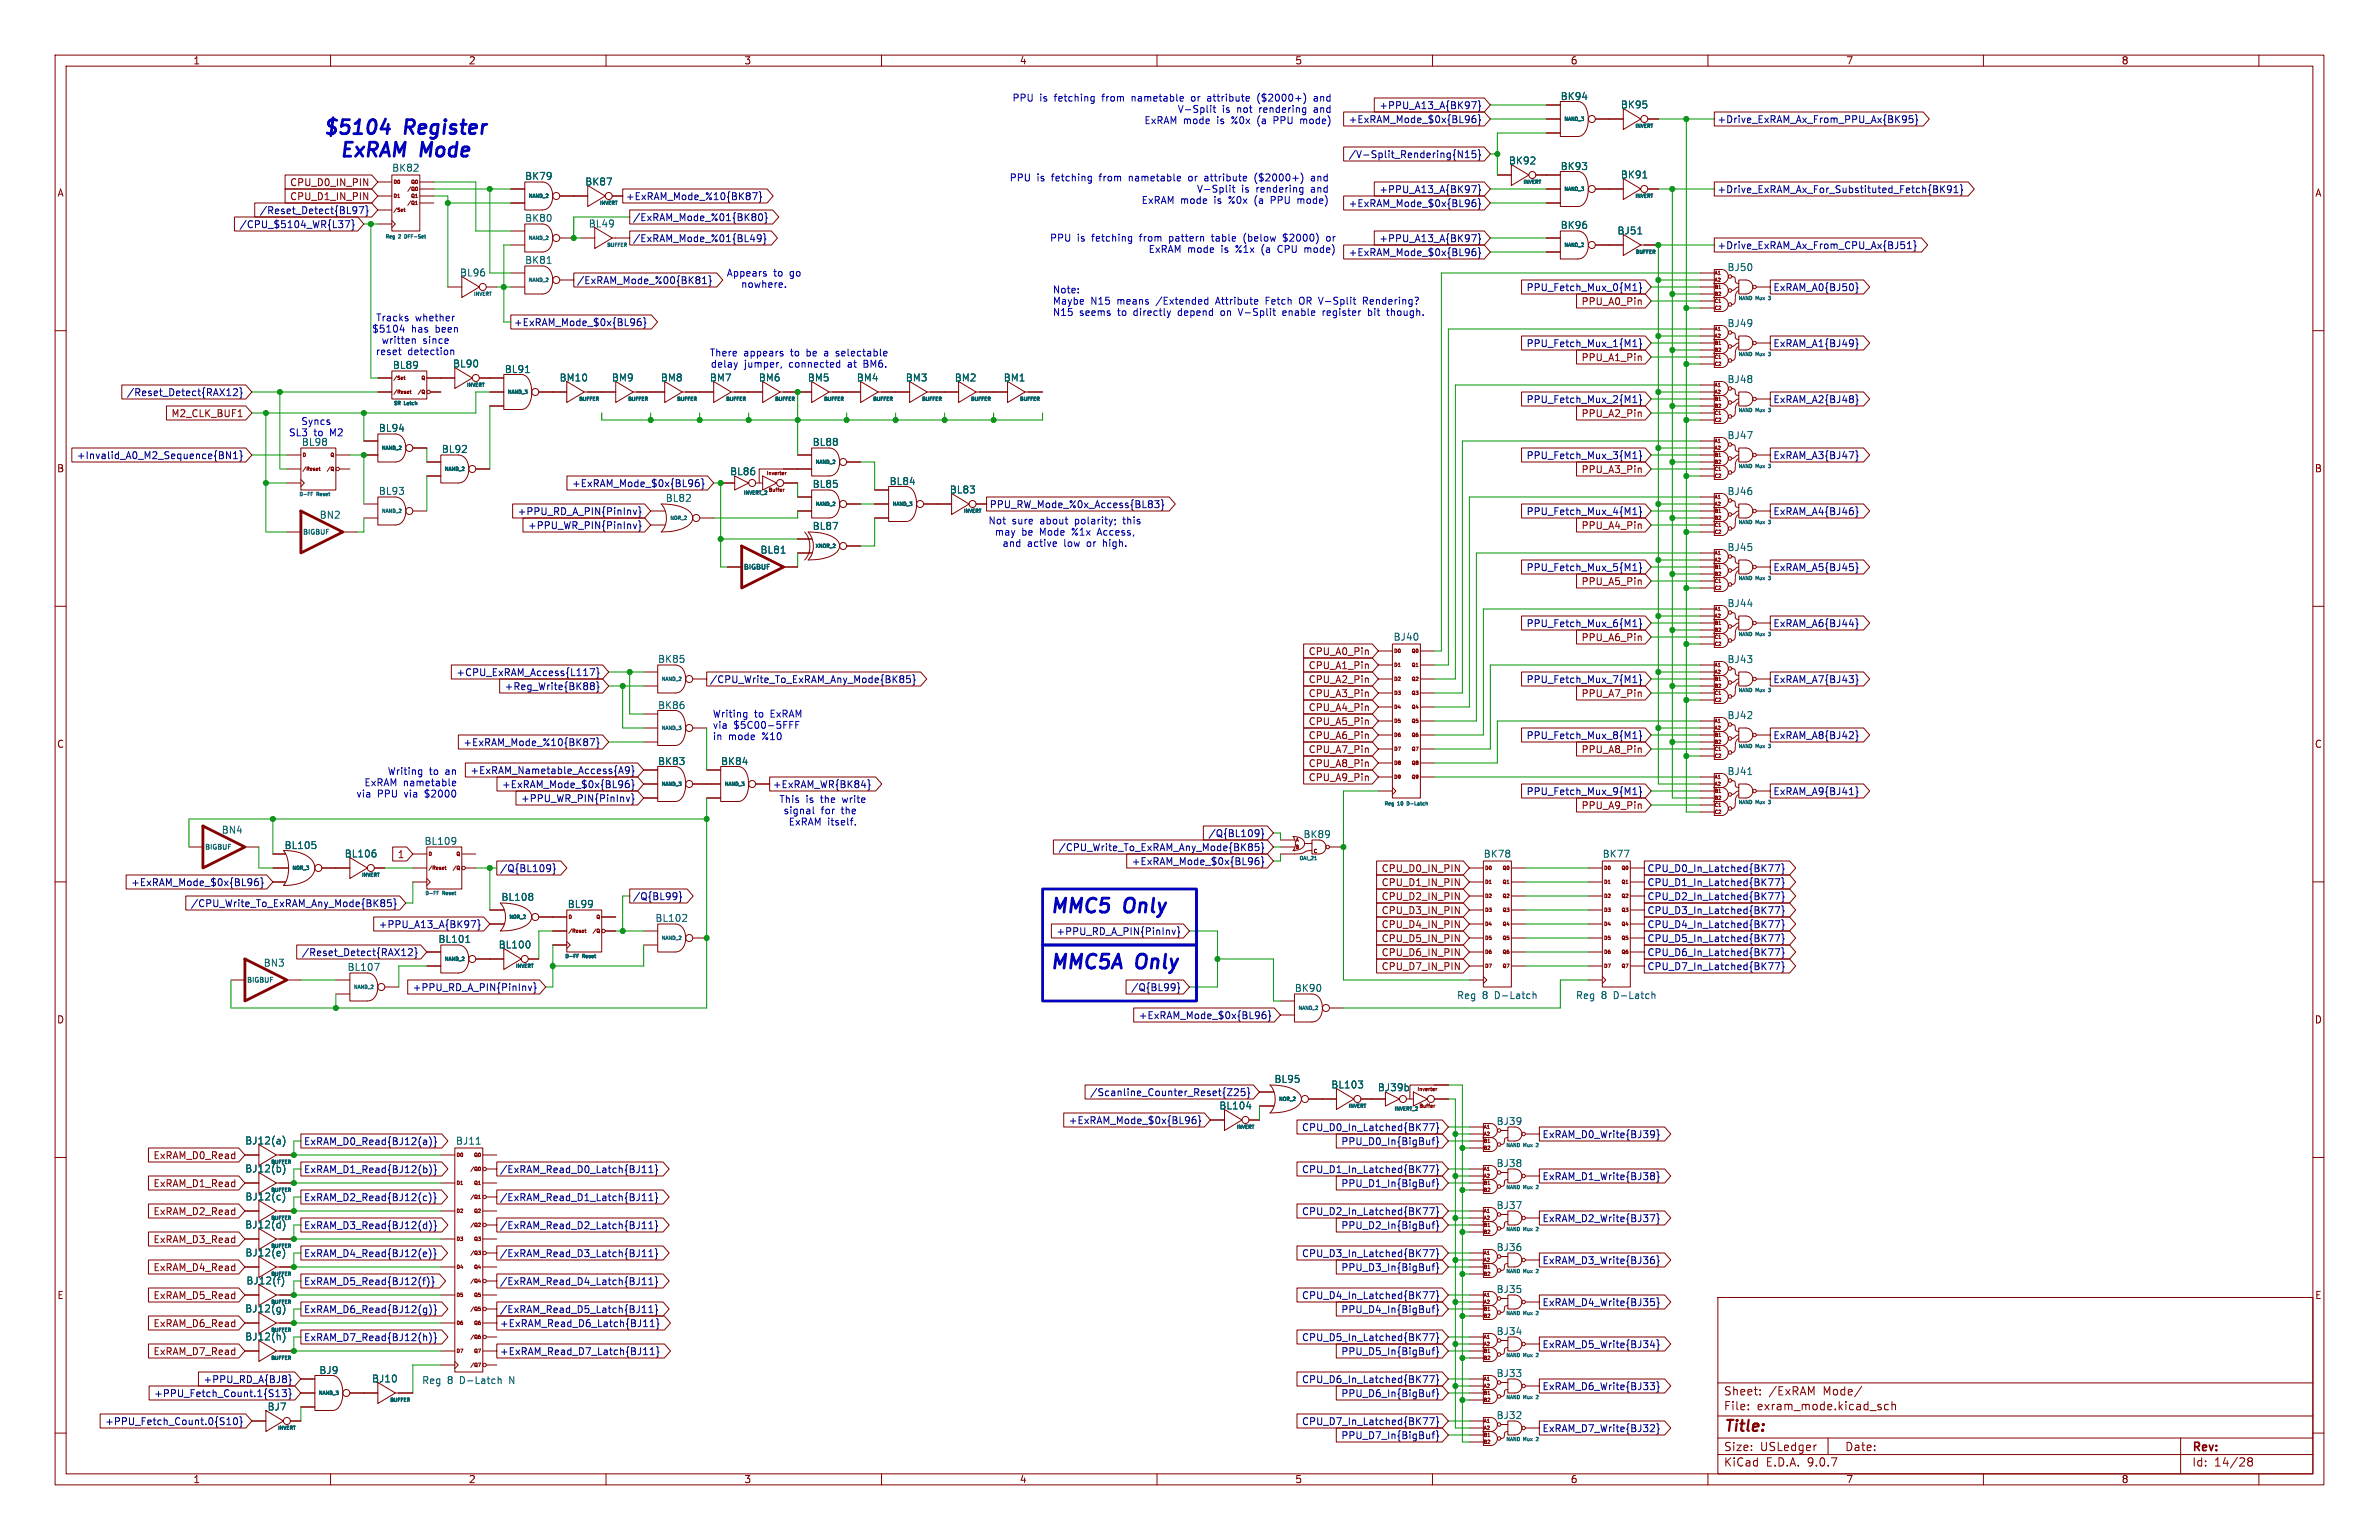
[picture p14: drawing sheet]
<svg xmlns="http://www.w3.org/2000/svg" width="432mm" height="279mm" viewBox="0 0 432 279" stroke-linecap="round" stroke-linejoin="round" font-family="sans-serif">
<defs><g id="words">
<g font-size="3.5" fill="#0000c2">
<text x="58.4" y="25.1">$5104</text>
<text x="61.4" y="29.2">ExRAM Mode</text>
<text x="73.4" y="25.1">Register</text>
<text x="190.5" y="166.4">MMC5</text>
<text x="204.2" y="166.4">Only</text>
<text x="190.5" y="176.5">MMC5A</text>
<text x="206.4" y="176.5">Only</text>
</g>
<text font-size="2.8" fill="#840000" x="312.8" y="260.3">Title:</text>
<g font-size="2.1" fill="#840000">
<text x="312.8" y="256.1">File:</text>
<text x="312.8" y="253.4">Sheet:</text>
<text x="318.9" y="256.1">exram_mode.kicad_sch</text>
<text x="321" y="253.4">/ExRAM</text>
<text x="331" y="253.4">Mode/</text>
<text x="312.8" y="263.5">Size:</text>
<text x="319.5" y="263.5">USLedger</text>
<text x="334.8" y="263.5">Date:</text>
<text x="397.8" y="263.7">Rev:</text>
<text x="312.8" y="266.3">KiCad</text>
<text x="320.5" y="266.3">E.D.A.</text>
<text x="328.1" y="266.3">9.0.7</text>
<text x="397.8" y="266.3">Id:</text>
<text x="401.9" y="266.3">14/28</text>
</g>
<g font-size="1.8" fill="#840000">
<text x="35" y="11.9">1</text>
<text x="85" y="11.9">2</text>
<text x="135" y="11.9">3</text>
<text x="185" y="11.9">4</text>
<text x="235" y="11.9">5</text>
<text x="285" y="11.9">6</text>
<text x="335" y="11.9">7</text>
<text x="385" y="11.9">8</text>
<text x="10.3" y="35.9">A</text>
<text x="52.6" y="34">CPU_D0_IN_PIN</text>
<text x="420.1" y="35.9">A</text>
<text x="287" y="55.6">PPU_A0_Pin</text>
<text x="287" y="65.7">PPU_A1_Pin</text>
<text x="31" y="75.9">M2_CLK_BUF1</text>
<text x="287" y="75.9">PPU_A2_Pin</text>
<text x="10.3" y="85.9">B</text>
<text x="287" y="86">PPU_A3_Pin</text>
<text x="420.1" y="85.9">B</text>
<text x="287" y="96.2">PPU_A4_Pin</text>
<text x="287" y="106.4">PPU_A5_Pin</text>
<text x="237.4" y="119.1">CPU_A0_Pin</text>
<text x="287" y="116.5">PPU_A6_Pin</text>
<text x="237.4" y="124.1">CPU_A2_Pin</text>
<text x="237.4" y="121.6">CPU_A1_Pin</text>
<text x="237.4" y="126.7">CPU_A3_Pin</text>
<text x="237.4" y="131.8">CPU_A5_Pin</text>
<text x="237.4" y="129.2">CPU_A4_Pin</text>
<text x="287" y="126.7">PPU_A7_Pin</text>
<text x="10.3" y="135.9">C</text>
<text x="237.4" y="136.8">CPU_A7_Pin</text>
<text x="237.4" y="134.3">CPU_A6_Pin</text>
<text x="287" y="136.8">PPU_A8_Pin</text>
<text x="420.1" y="135.9">C</text>
<text x="237.4" y="139.4">CPU_A8_Pin</text>
<text x="237.4" y="141.9">CPU_A9_Pin</text>
<text x="287" y="147">PPU_A9_Pin</text>
<text x="72.1" y="155.9">1</text>
<text x="250.7" y="161">CPU_D1_IN_PIN</text>
<text x="250.7" y="158.4">CPU_D0_IN_PIN</text>
<text x="250.7" y="163.5">CPU_D2_IN_PIN</text>
<text x="250.7" y="166.1">CPU_D3_IN_PIN</text>
<text x="250.7" y="168.6">CPU_D4_IN_PIN</text>
<text x="250.7" y="173.7">CPU_D6_IN_PIN</text>
<text x="250.7" y="171.1">CPU_D5_IN_PIN</text>
<text x="250.7" y="176.2">CPU_D7_IN_PIN</text>
<text x="10.3" y="185.9">D</text>
<text x="420.1" y="185.9">D</text>
<text x="27.8" y="215.6">ExRAM_D1_Read</text>
<text x="27.8" y="210.5">ExRAM_D0_Read</text>
<text x="27.8" y="220.7">ExRAM_D2_Read</text>
<text x="27.8" y="225.7">ExRAM_D3_Read</text>
<text x="27.8" y="230.8">ExRAM_D4_Read</text>
<text x="10.3" y="235.9">E</text>
<text x="27.8" y="235.9">ExRAM_D5_Read</text>
<text x="420.1" y="235.9">E</text>
<text x="27.8" y="241">ExRAM_D6_Read</text>
<text x="27.8" y="246.1">ExRAM_D7_Read</text>
<text x="35" y="269.3">1</text>
<text x="85" y="269.3">2</text>
<text x="135" y="269.3">3</text>
<text x="185" y="269.3">4</text>
<text x="235" y="269.3">5</text>
<text x="285" y="269.3">6</text>
<text x="335" y="269.3">7</text>
<text x="385" y="269.3">8</text>
</g>
<g font-size="1.8" fill="#0000c2">
<text x="183.7" y="18.6">PPU</text>
<text x="188.7" y="18.6">is</text>
<text x="191.5" y="18.6">fetching</text>
<text x="200.4" y="18.6">from</text>
<text x="205.9" y="18.6">nametable</text>
<text x="207.6" y="22.7">ExRAM mode</text>
<text x="213.7" y="20.7">V-Split</text>
<text x="216.9" y="18.6">or</text>
<text x="220" y="18.6">attribute</text>
<text x="221" y="22.7">is</text>
<text x="221.9" y="20.7">is</text>
<text x="223.8" y="22.7">%0x</text>
<text x="224.7" y="20.7">not</text>
<text x="228.7" y="22.7">(a</text>
<text x="228.8" y="20.7">rendering</text>
<text x="229.3" y="18.6">($2000+)</text>
<text x="231.9" y="22.7">PPU</text>
<text x="236.9" y="22.7">mode)</text>
<text x="239" y="20.7">and</text>
<text x="239.8" y="18.6">and</text>
<text x="183.2" y="33.1">PPU</text>
<text x="188.2" y="33.1">is</text>
<text x="191" y="33.1">fetching</text>
<text x="199.9" y="33.1">from</text>
<text x="205.4" y="33.1">nametable</text>
<text x="216.4" y="33.1">or</text>
<text x="217.1" y="35.2">V-Split</text>
<text x="219.5" y="33.1">attribute</text>
<text x="225.3" y="35.2">is</text>
<text x="228.1" y="35.2">rendering</text>
<text x="228.8" y="33.1">($2000+)</text>
<text x="238.3" y="35.2">and</text>
<text x="239.3" y="33.1">and</text>
<text x="207.1" y="37.2">ExRAM mode</text>
<text x="220.5" y="37.2">is</text>
<text x="223.3" y="37.2">%0x</text>
<text x="228.2" y="37.2">(a</text>
<text x="231.3" y="37.2">PPU</text>
<text x="236.4" y="37.2">mode)</text>
<text x="190.5" y="44">PPU</text>
<text x="195.5" y="44">is</text>
<text x="198.3" y="44">fetching</text>
<text x="207.2" y="44">from</text>
<text x="208.4" y="46.1">ExRAM mode</text>
<text x="212.7" y="44">pattern</text>
<text x="220.6" y="44">table</text>
<text x="221.8" y="46.1">is</text>
<text x="224.6" y="46.1">%1x</text>
<text x="226.6" y="44">(below</text>
<text x="229.5" y="46.1">(a</text>
<text x="232.6" y="46.1">CPU</text>
<text x="234" y="44">$2000)</text>
<text x="237.7" y="46.1">mode)</text>
<text x="242.1" y="44">or</text>
<text x="131.8" y="50.4">Appears</text>
<text x="134.4" y="52.4">nowhere.</text>
<text x="140.4" y="50.4">to</text>
<text x="143.5" y="50.4">go</text>
<text x="191" y="53.4">Note:</text>
<text x="68.2" y="58.5">Tracks</text>
<text x="75.4" y="58.5">whether</text>
<text x="191" y="55.5">Maybe</text>
<text x="191" y="57.5">N15</text>
<text x="195.9" y="57.5">seems</text>
<text x="198" y="55.5">N15</text>
<text x="202.9" y="55.5">means</text>
<text x="203" y="57.5">to</text>
<text x="206.1" y="57.5">directly</text>
<text x="210.2" y="55.5">/Extended</text>
<text x="214.3" y="57.5">depend</text>
<text x="221.2" y="55.5">Attribute</text>
<text x="222.3" y="57.5">on</text>
<text x="225.7" y="57.5">V-Split</text>
<text x="230.4" y="55.5">Fetch</text>
<text x="233.9" y="57.5">enable</text>
<text x="236.7" y="55.5">OR V-Split</text>
<text x="241.4" y="57.5">register</text>
<text x="248.7" y="55.5">Rendering?</text>
<text x="249.8" y="57.5">bit</text>
<text x="253.5" y="57.5">though.</text>
<text x="67.4" y="60.6">$5104</text>
<text x="68.1" y="64.6">reset</text>
<text x="69.2" y="62.6">written</text>
<text x="74" y="64.6">detection</text>
<text x="74.7" y="60.6">has</text>
<text x="76.7" y="62.6">since</text>
<text x="79.2" y="60.6">been</text>
<text x="128.7" y="64.9">There</text>
<text x="135" y="64.9">appears</text>
<text x="143.6" y="64.9">to</text>
<text x="146.7" y="64.9">be</text>
<text x="150.1" y="64.9">a</text>
<text x="152.4" y="64.9">selectable</text>
<text x="128.9" y="66.9">delay</text>
<text x="135.1" y="66.9">jumper,</text>
<text x="143.3" y="66.9">connected</text>
<text x="154.2" y="66.9">at</text>
<text x="157.2" y="66.9">BM6.</text>
<text x="54.6" y="77.3">Syncs</text>
<text x="52.3" y="79.4">SL3</text>
<text x="57" y="79.4">to</text>
<text x="60" y="79.4">M2</text>
<text x="179.3" y="95.3">Not</text>
<text x="183.7" y="95.3">sure</text>
<text x="188.9" y="95.3">about</text>
<text x="195.4" y="95.3">polarity;</text>
<text x="204.4" y="95.3">this</text>
<text x="180.5" y="97.4">may</text>
<text x="181.9" y="99.4">and</text>
<text x="185.4" y="97.4">be</text>
<text x="186.5" y="99.4">active</text>
<text x="188.9" y="97.4">Mode</text>
<text x="193.3" y="99.4">low</text>
<text x="194.9" y="97.4">%1x</text>
<text x="197.6" y="99.4">or</text>
<text x="199.7" y="97.4">Access,</text>
<text x="200.7" y="99.4">high.</text>
<text x="129.3" y="130.4">Writing</text>
<text x="136.9" y="130.4">to</text>
<text x="140" y="130.4">ExRAM</text>
<text x="129.3" y="132.4">via</text>
<text x="129.3" y="134.5">in</text>
<text x="132.2" y="134.5">mode</text>
<text x="133.2" y="132.4">$5C00-5FFF</text>
<text x="138.5" y="134.5">%10</text>
<text x="66" y="142.9">ExRAM nametable</text>
<text x="70.3" y="140.8">Writing</text>
<text x="77.9" y="140.8">to</text>
<text x="81" y="140.8">an</text>
<text x="64.6" y="144.9">via</text>
<text x="68.5" y="144.9">PPU</text>
<text x="73.5" y="144.9">via</text>
<text x="77.4" y="144.9">$2000</text>
<text x="141.4" y="145.9">This</text>
<text x="142.1" y="147.9">signal</text>
<text x="143.1" y="150">ExRAM itself.</text>
<text x="146.3" y="145.9">is</text>
<text x="149" y="147.9">for</text>
<text x="149.1" y="145.9">the</text>
<text x="152.9" y="147.9">the</text>
<text x="153.2" y="145.9">write</text>
</g>
<g font-size="1.8" fill="#000084">
<text x="244.7" y="22.5">+ExRAM_Mode_$0x{BL96}</text>
<text x="250.3" y="20">+PPU_A13_A{BK97}</text>
<text x="311.6" y="22.5">+Drive_ExRAM_Ax_From_PPU_Ax{BK95}</text>
<text x="244.7" y="28.9">/V-Split_Rendering{N15}</text>
<text x="250.3" y="35.2">+PPU_A13_A{BK97}</text>
<text x="311.6" y="35.2">+Drive_ExRAM_Ax_For_Substituted_Fetch{BK91}</text>
<text x="43.4" y="41.6">/CPU_$5104_WR{L37}</text>
<text x="47.1" y="39.1">/Reset_Detect{BL97}</text>
<text x="52.6" y="36.5">CPU_D1_IN_PIN</text>
<text x="113.5" y="36.5">+ExRAM_Mode_%10{BK87}</text>
<text x="114.8" y="40.3">/ExRAM_Mode_%01{BK80}</text>
<text x="244.7" y="37.8">+ExRAM_Mode_$0x{BL96}</text>
<text x="114.8" y="44.1">/ExRAM_Mode_%01{BL49}</text>
<text x="244.7" y="46.7">+ExRAM_Mode_$0x{BL96}</text>
<text x="250.3" y="44.1">+PPU_A13_A{BK97}</text>
<text x="311.6" y="45.4">+Drive_ExRAM_Ax_From_CPU_Ax{BJ51}</text>
<text x="104.6" y="51.8">/ExRAM_Mode_%00{BK81}</text>
<text x="277" y="53">PPU_Fetch_Mux_0{M1}</text>
<text x="321.8" y="53">ExRAM_A0{BJ50}</text>
<text x="93.2" y="59.4">+ExRAM_Mode_$0x{BL96}</text>
<text x="277" y="63.2">PPU_Fetch_Mux_1{M1}</text>
<text x="321.8" y="63.2">ExRAM_A1{BJ49}</text>
<text x="22.9" y="72.1">/Reset_Detect{RAX12}</text>
<text x="277" y="73.3">PPU_Fetch_Mux_2{M1}</text>
<text x="321.8" y="73.3">ExRAM_A2{BJ48}</text>
<text x="13.9" y="83.5">+Invalid_A0_M2_Sequence{BN1}</text>
<text x="277" y="83.5">PPU_Fetch_Mux_3{M1}</text>
<text x="321.8" y="83.5">ExRAM_A3{BJ47}</text>
<text x="103.7" y="88.6">+ExRAM_Mode_$0x{BL96}</text>
<text x="93.9" y="93.7">+PPU_RD_A_PIN{PinInv}</text>
<text x="179.5" y="92.4">PPU_RW_Mode_%0x_Access{BL83}</text>
<text x="277" y="93.7">PPU_Fetch_Mux_4{M1}</text>
<text x="321.8" y="93.7">ExRAM_A4{BJ46}</text>
<text x="95.7" y="96.2">+PPU_WR_PIN{PinInv}</text>
<text x="277" y="103.8">PPU_Fetch_Mux_5{M1}</text>
<text x="321.8" y="103.8">ExRAM_A5{BJ45}</text>
<text x="277" y="114">PPU_Fetch_Mux_6{M1}</text>
<text x="321.8" y="114">ExRAM_A6{BJ44}</text>
<text x="82.7" y="122.9">+CPU_ExRAM_Access{L117}</text>
<text x="91.5" y="125.4">+Reg_Write{BK88}</text>
<text x="128.7" y="124.1">/CPU_Write_To_ExRAM_Any_Mode{BK85}</text>
<text x="277" y="124.1">PPU_Fetch_Mux_7{M1}</text>
<text x="321.8" y="124.1">ExRAM_A7{BJ43}</text>
<text x="84" y="135.6">+ExRAM_Mode_%10{BK87}</text>
<text x="277" y="134.3">PPU_Fetch_Mux_8{M1}</text>
<text x="321.8" y="134.3">ExRAM_A8{BJ42}</text>
<text x="85.3" y="140.7">+ExRAM_Nametable_Access{A9}</text>
<text x="91" y="143.2">+ExRAM_Mode_$0x{BL96}</text>
<text x="140.2" y="143.2">+ExRAM_WR{BK84}</text>
<text x="94.5" y="145.7">+PPU_WR_PIN{PinInv}</text>
<text x="277" y="144.5">PPU_Fetch_Mux_9{M1}</text>
<text x="321.8" y="144.5">ExRAM_A9{BJ41}</text>
<text x="192" y="154.6">/CPU_Write_To_ExRAM_Any_Mode{BK85}</text>
<text x="219.2" y="152.1">/Q{BL109}</text>
<text x="23.7" y="161">+ExRAM_Mode_$0x{BL96}</text>
<text x="90.6" y="158.4">/Q{BL109}</text>
<text x="205.3" y="157.2">+ExRAM_Mode_$0x{BL96}</text>
<text x="298.9" y="161">CPU_D1_In_Latched{BK77}</text>
<text x="298.9" y="158.4">CPU_D0_In_Latched{BK77}</text>
<text x="34.5" y="164.8">/CPU_Write_To_ExRAM_Any_Mode{BK85}</text>
<text x="114.8" y="163.5">/Q{BL99}</text>
<text x="298.9" y="163.5">CPU_D2_In_Latched{BK77}</text>
<text x="298.9" y="166.1">CPU_D3_In_Latched{BK77}</text>
<text x="54.7" y="173.7">/Reset_Detect{RAX12}</text>
<text x="68.6" y="168.6">+PPU_A13_A{BK97}</text>
<text x="191.6" y="169.9">+PPU_RD_A_PIN{PinInv}</text>
<text x="298.9" y="173.7">CPU_D6_In_Latched{BK77}</text>
<text x="298.9" y="171.1">CPU_D5_In_Latched{BK77}</text>
<text x="298.9" y="168.6">CPU_D4_In_Latched{BK77}</text>
<text x="298.9" y="176.2">CPU_D7_In_Latched{BK77}</text>
<text x="74.8" y="180">+PPU_RD_A_PIN{PinInv}</text>
<text x="205.2" y="180">/Q{BL99}</text>
<text x="206.6" y="185.1">+ExRAM_Mode_$0x{BL96}</text>
<text x="197.8" y="199.1">/Scanline_Counter_Reset{Z25}</text>
<text x="55.1" y="208">ExRAM_D0_Read{BJ12(a)}</text>
<text x="193.9" y="204.2">+ExRAM_Mode_$0x{BL96}</text>
<text x="236.2" y="205.4">CPU_D0_In_Latched{BK77}</text>
<text x="243.4" y="208">PPU_D0_In{BigBuf}</text>
<text x="279.9" y="206.7">ExRAM_D0_Write{BJ39}</text>
<text x="55.1" y="213">ExRAM_D1_Read{BJ12(b)}</text>
<text x="90.6" y="213">/ExRAM_Read_D0_Latch{BJ11}</text>
<text x="236.2" y="213">CPU_D1_In_Latched{BK77}</text>
<text x="243.4" y="215.6">PPU_D1_In{BigBuf}</text>
<text x="279.9" y="214.3">ExRAM_D1_Write{BJ38}</text>
<text x="55.1" y="218.1">ExRAM_D2_Read{BJ12(c)}</text>
<text x="90.6" y="218.1">/ExRAM_Read_D1_Latch{BJ11}</text>
<text x="236.2" y="220.7">CPU_D2_In_Latched{BK77}</text>
<text x="279.9" y="221.9">ExRAM_D2_Write{BJ37}</text>
<text x="55.1" y="223.2">ExRAM_D3_Read{BJ12(d)}</text>
<text x="90.6" y="223.2">/ExRAM_Read_D2_Latch{BJ11}</text>
<text x="243.4" y="223.2">PPU_D2_In{BigBuf}</text>
<text x="55.1" y="228.3">ExRAM_D4_Read{BJ12(e)}</text>
<text x="55.1" y="233.4">ExRAM_D5_Read{BJ12(f)}</text>
<text x="90.6" y="228.3">/ExRAM_Read_D3_Latch{BJ11}</text>
<text x="90.6" y="233.4">/ExRAM_Read_D4_Latch{BJ11}</text>
<text x="236.2" y="228.3">CPU_D3_In_Latched{BK77}</text>
<text x="243.4" y="230.8">PPU_D3_In{BigBuf}</text>
<text x="279.9" y="229.6">ExRAM_D3_Write{BJ36}</text>
<text x="55.1" y="238.4">ExRAM_D6_Read{BJ12(g)}</text>
<text x="90.6" y="238.4">/ExRAM_Read_D5_Latch{BJ11}</text>
<text x="236.2" y="235.9">CPU_D4_In_Latched{BK77}</text>
<text x="243.4" y="238.4">PPU_D4_In{BigBuf}</text>
<text x="279.9" y="237.2">ExRAM_D4_Write{BJ35}</text>
<text x="55.1" y="243.5">ExRAM_D7_Read{BJ12(h)}</text>
<text x="90.6" y="241">+ExRAM_Read_D6_Latch{BJ11}</text>
<text x="236.2" y="243.5">CPU_D5_In_Latched{BK77}</text>
<text x="279.9" y="244.8">ExRAM_D5_Write{BJ34}</text>
<text x="36.8" y="251.1">+PPU_RD_A{BJ8}</text>
<text x="90.6" y="246.1">+ExRAM_Read_D7_Latch{BJ11}</text>
<text x="236.2" y="251.1">CPU_D6_In_Latched{BK77}</text>
<text x="243.4" y="246.1">PPU_D5_In{BigBuf}</text>
<text x="27.9" y="253.7">+PPU_Fetch_Count.1{S13}</text>
<text x="243.4" y="253.7">PPU_D6_In{BigBuf}</text>
<text x="279.9" y="252.4">ExRAM_D6_Write{BJ33}</text>
<text x="19" y="258.8">+PPU_Fetch_Count.0{S10}</text>
<text x="236.2" y="258.8">CPU_D7_In_Latched{BK77}</text>
<text x="243.4" y="261.3">PPU_D7_In{BigBuf}</text>
<text x="279.9" y="260">ExRAM_D7_Write{BJ32}</text>
</g>
<g font-size="1.8" fill="#006464">
<text x="283.2" y="18.4">BK94</text>
<text x="294.1" y="19.9">BK95</text>
<text x="71.1" y="31.3">BK82</text>
<text x="95.2" y="32.8">BK79</text>
<text x="106.1" y="33.8">BK87</text>
<text x="273.8" y="30">BK92</text>
<text x="283.2" y="31.1">BK93</text>
<text x="294.1" y="32.6">BK91</text>
<text x="95.2" y="40.5">BK80</text>
<text x="106.8" y="41.5">BL49</text>
<text x="283.2" y="41.7">BK96</text>
<text x="293.5" y="42.7">BJ51</text>
<text x="83.4" y="50.4">BL96</text>
<text x="95.2" y="48.1">BK81</text>
<text x="313.4" y="49.4">BJ50</text>
<text x="313.4" y="59.5">BJ49</text>
<text x="71.2" y="67.1">BL89</text>
<text x="82.1" y="66.9">BL90</text>
<text x="91.5" y="67.9">BL91</text>
<text x="101.5" y="69.4">BM10</text>
<text x="111" y="69.4">BM9</text>
<text x="119.9" y="69.4">BM8</text>
<text x="128.7" y="69.4">BM7</text>
<text x="137.6" y="69.4">BM6</text>
<text x="146.5" y="69.4">BM5</text>
<text x="155.4" y="69.4">BM4</text>
<text x="164.3" y="69.4">BM3</text>
<text x="173.2" y="69.4">BM2</text>
<text x="182.1" y="69.4">BM1</text>
<text x="313.4" y="69.7">BJ48</text>
<text x="54.7" y="81.1">BL98</text>
<text x="68.7" y="78.6">BL94</text>
<text x="80.1" y="82.4">BL92</text>
<text x="147.4" y="81.1">BL88</text>
<text x="313.4" y="79.9">BJ47</text>
<text x="68.7" y="90">BL93</text>
<text x="132.4" y="86.4">BL86</text>
<text x="147.4" y="88.7">BL85</text>
<text x="161.4" y="88.2">BL84</text>
<text x="172.3" y="89.7">BL83</text>
<text x="57.9" y="94.3">BN2</text>
<text x="120.7" y="91.3">BL82</text>
<text x="313.4" y="90">BJ46</text>
<text x="137.9" y="100.6">BL81</text>
<text x="147.4" y="96.3">BL87</text>
<text x="313.4" y="100.2">BJ45</text>
<text x="313.4" y="110.3">BJ44</text>
<text x="252.8" y="116.4">BJ40</text>
<text x="119.3" y="120.5">BK85</text>
<text x="313.4" y="120.5">BJ43</text>
<text x="119.3" y="128.8">BK86</text>
<text x="313.4" y="130.7">BJ42</text>
<text x="119.3" y="139">BK83</text>
<text x="130.8" y="139">BK84</text>
<text x="313.4" y="140.8">BJ41</text>
<text x="40.1" y="151.4">BN4</text>
<text x="51.5" y="154.2">BL105</text>
<text x="62.5" y="155.8">BL106</text>
<text x="76.9" y="153.5">BL109</text>
<text x="236.5" y="152.2">BK89</text>
<text x="269.2" y="155.8">BK78</text>
<text x="290.8" y="155.8">BK77</text>
<text x="90.9" y="163.6">BL108</text>
<text x="102.9" y="164.9">BL99</text>
<text x="118.9" y="167.5">BL102</text>
<text x="79.5" y="171.3">BL101</text>
<text x="90.4" y="172.3">BL100</text>
<text x="47.8" y="175.6">BN3</text>
<text x="63" y="176.3">BL107</text>
<text x="234.9" y="180.2">BK90</text>
<text x="264.4" y="181.5">Reg</text>
<text x="269" y="181.5">8</text>
<text x="271.4" y="181.5">D-Latch</text>
<text x="286" y="181.5">Reg</text>
<text x="290.6" y="181.5">8</text>
<text x="293" y="181.5">D-Latch</text>
<text x="231.2" y="196.7">BL95</text>
<text x="241.5" y="197.7">BL103</text>
<text x="221.2" y="201.5">BL104</text>
<text x="250" y="198.2">BJ39b</text>
<text x="44.4" y="207.8">BJ12(a)</text>
<text x="82.7" y="207.9">BJ11</text>
<text x="271.5" y="204.3">BJ39</text>
<text x="44.4" y="212.9">BJ12(b)</text>
<text x="271.5" y="211.9">BJ38</text>
<text x="44.4" y="218">BJ12(c)</text>
<text x="271.5" y="219.6">BJ37</text>
<text x="44.4" y="223.1">BJ12(d)</text>
<text x="271.5" y="227.2">BJ36</text>
<text x="44.4" y="228.2">BJ12(e)</text>
<text x="44.6" y="233.2">BJ12(f)</text>
<text x="44.4" y="238.3">BJ12(g)</text>
<text x="271.5" y="234.8">BJ35</text>
<text x="44.4" y="243.4">BJ12(h)</text>
<text x="271.5" y="242.4">BJ34</text>
<text x="57.9" y="249.5">BJ9</text>
<text x="67.4" y="251">BJ10</text>
<text x="76.5" y="251.3">Reg</text>
<text x="81.2" y="251.3">8</text>
<text x="83.6" y="251.3">D-Latch</text>
<text x="92.7" y="251.3">N</text>
<text x="271.5" y="250">BJ33</text>
<text x="48.5" y="256.1">BJ7</text>
<text x="271.5" y="257.7">BJ32</text>
</g>
<g font-size="1.2" fill="#006464">
<text x="54.8" y="97.2">BIGBUF</text>
<text x="134.8" y="103.6">BIGBUF</text>
<text x="37.1" y="154.4">BIGBUF</text>
<text x="44.7" y="178.5">BIGBUF</text>
</g>
<g font-size=".9" fill="#006464">
<text x="283.8" y="22.1">NAND_3</text>
<text x="296.7" y="23.4">INVERT</text>
<text x="276.4" y="33.6">INVERT</text>
<text x="283.8" y="34.8">NAND_3</text>
<text x="95.8" y="36.1">NAND_2</text>
<text x="108.7" y="37.4">INVERT</text>
<text x="296.7" y="36.1">INVERT</text>
<text x="69.8" y="43.5">Reg</text>
<text x="72.4" y="43.5">2</text>
<text x="73.8" y="43.5">DFF-Set</text>
<text x="95.8" y="43.7">NAND_2</text>
<text x="110" y="45">BUFFER</text>
<text x="283.8" y="45">NAND_2</text>
<text x="296.7" y="46.3">BUFFER</text>
<text x="85.9" y="53.9">INVERT</text>
<text x="95.8" y="51.3">NAND_2</text>
<text x="315.4" y="54.6">NAND</text>
<text x="318.7" y="54.6">Mux</text>
<text x="321.4" y="54.6">3</text>
<text x="315.4" y="64.8">NAND</text>
<text x="318.7" y="64.8">Mux</text>
<text x="321.4" y="64.8">3</text>
<text x="84.6" y="70.4">INVERT</text>
<text x="92" y="71.7">NAND_3</text>
<text x="71.3" y="73.7">SR</text>
<text x="73.4" y="73.7">Latch</text>
<text x="105" y="72.9">BUFFER</text>
<text x="113.9" y="72.9">BUFFER</text>
<text x="122.7" y="72.9">BUFFER</text>
<text x="131.6" y="72.9">BUFFER</text>
<text x="140.5" y="72.9">BUFFER</text>
<text x="149.4" y="72.9">BUFFER</text>
<text x="158.3" y="72.9">BUFFER</text>
<text x="167.2" y="72.9">BUFFER</text>
<text x="176.1" y="72.9">BUFFER</text>
<text x="185" y="72.9">BUFFER</text>
<text x="315.4" y="75">NAND</text>
<text x="318.7" y="75">Mux</text>
<text x="321.4" y="75">3</text>
<text x="69.2" y="81.8">NAND_2</text>
<text x="80.6" y="85.6">NAND_2</text>
<text x="134.8" y="90">INVERT_2</text>
<text x="139.4" y="89.4">Buffer</text>
<text x="147.9" y="84.4">NAND_2</text>
<text x="315.4" y="85.1">NAND</text>
<text x="318.7" y="85.1">Mux</text>
<text x="321.4" y="85.1">3</text>
<text x="54.2" y="90.2">D-FF</text>
<text x="57.5" y="90.2">Reset</text>
<text x="69.2" y="93.3">NAND_2</text>
<text x="121.5" y="94.5">NOR_2</text>
<text x="147.9" y="92">NAND_2</text>
<text x="161.9" y="92">NAND_3</text>
<text x="174.8" y="93.3">INVERT</text>
<text x="315.4" y="95.3">NAND</text>
<text x="318.7" y="95.3">Mux</text>
<text x="321.4" y="95.3">3</text>
<text x="147.9" y="99.6">XNOR_2</text>
<text x="315.4" y="105.4">NAND</text>
<text x="318.7" y="105.4">Mux</text>
<text x="321.4" y="105.4">3</text>
<text x="315.4" y="115.6">NAND</text>
<text x="318.7" y="115.6">Mux</text>
<text x="321.4" y="115.6">3</text>
<text x="120" y="123.7">NAND_2</text>
<text x="315.4" y="125.8">NAND</text>
<text x="318.7" y="125.8">Mux</text>
<text x="321.4" y="125.8">3</text>
<text x="120" y="132.6">NAND_3</text>
<text x="315.4" y="135.9">NAND</text>
<text x="318.7" y="135.9">Mux</text>
<text x="321.4" y="135.9">3</text>
<text x="120" y="142.8">NAND_3</text>
<text x="131.4" y="142.8">NAND_3</text>
<text x="251.1" y="146.3">Reg</text>
<text x="253.7" y="146.3">10</text>
<text x="255.7" y="146.3">D-Latch</text>
<text x="315.4" y="146.1">NAND</text>
<text x="318.7" y="146.1">Mux</text>
<text x="321.4" y="146.1">3</text>
<text x="52.9" y="158">NOR_3</text>
<text x="65.5" y="159.3">INVERT</text>
<text x="235.7" y="156.2">OAI_21</text>
<text x="77" y="162.6">D-FF</text>
<text x="80.4" y="162.6">Reset</text>
<text x="92.3" y="166.9">NOR_2</text>
<text x="120" y="170.7">NAND_2</text>
<text x="64.1" y="179.6">NAND_2</text>
<text x="80.6" y="174.5">NAND_2</text>
<text x="93.5" y="175.8">INVERT</text>
<text x="102.4" y="174">D-FF</text>
<text x="105.8" y="174">Reset</text>
<text x="235.5" y="183.4">NAND_2</text>
<text x="232" y="199.9">NOR_2</text>
<text x="244.6" y="201.2">INVERT</text>
<text x="253" y="201.7">INVERT_2</text>
<text x="257.5" y="201.2">Buffer</text>
<text x="224.3" y="205">INVERT</text>
<text x="273.2" y="208.3">NAND</text>
<text x="276.6" y="208.3">Mux</text>
<text x="279.2" y="208.3">2</text>
<text x="49.1" y="211.4">BUFFER</text>
<text x="273.2" y="215.9">NAND</text>
<text x="276.6" y="215.9">Mux</text>
<text x="279.2" y="215.9">2</text>
<text x="49.1" y="216.4">BUFFER</text>
<text x="49.1" y="221.5">BUFFER</text>
<text x="49.1" y="226.6">BUFFER</text>
<text x="273.2" y="223.6">NAND</text>
<text x="276.6" y="223.6">Mux</text>
<text x="279.2" y="223.6">2</text>
<text x="49.1" y="231.7">BUFFER</text>
<text x="273.2" y="231.2">NAND</text>
<text x="276.6" y="231.2">Mux</text>
<text x="279.2" y="231.2">2</text>
<text x="49.1" y="236.8">BUFFER</text>
<text x="273.2" y="238.8">NAND</text>
<text x="276.6" y="238.8">Mux</text>
<text x="279.2" y="238.8">2</text>
<text x="49.1" y="241.8">BUFFER</text>
<text x="49.1" y="246.9">BUFFER</text>
<text x="273.2" y="246.4">NAND</text>
<text x="276.6" y="246.4">Mux</text>
<text x="279.2" y="246.4">2</text>
<text x="57.7" y="253.3">NAND_3</text>
<text x="70.7" y="254.5">BUFFER</text>
<text x="273.2" y="254">NAND</text>
<text x="276.6" y="254">Mux</text>
<text x="279.2" y="254">2</text>
<text x="50.3" y="259.6">INVERT</text>
<text x="273.2" y="261.7">NAND</text>
<text x="276.6" y="261.7">Mux</text>
<text x="279.2" y="261.7">2</text>
</g>
<g font-size=".9" fill="#840000">
<text x="71.3" y="33.6">D0</text>
<text x="73.8" y="34.8">/Q0</text>
<text x="74.5" y="33.6">Q0</text>
<text x="71.3" y="36.1">D1</text>
<text x="71.3" y="38.6">/Set</text>
<text x="73.8" y="37.4">/Q1</text>
<text x="74.5" y="36.1">Q1</text>
<text x="311" y="50.1">A1</text>
<text x="311" y="51.3">A2</text>
<text x="311" y="52.6">B1</text>
<text x="311" y="53.9">B2</text>
<text x="311" y="55.2">C1</text>
<text x="311" y="56.4">C2</text>
<text x="311" y="60.2">A1</text>
<text x="311" y="61.5">A2</text>
<text x="311" y="62.8">B1</text>
<text x="311" y="64">B2</text>
<text x="311" y="65.3">C1</text>
<text x="71.3" y="71.7">/Reset</text>
<text x="71.3" y="69.1">/Set</text>
<text x="75.7" y="71.7">/Q</text>
<text x="76.3" y="69.1">Q</text>
<text x="311" y="70.4">A1</text>
<text x="311" y="71.7">A2</text>
<text x="311" y="66.6">C2</text>
<text x="311" y="72.9">B1</text>
<text x="311" y="74.2">B2</text>
<text x="311" y="75.5">C1</text>
<text x="311" y="76.7">C2</text>
<text x="54.8" y="83.1">D</text>
<text x="59.8" y="83.1">Q</text>
<text x="311" y="80.6">A1</text>
<text x="311" y="81.8">A2</text>
<text x="311" y="83.1">B1</text>
<text x="54.8" y="85.6">/Reset</text>
<text x="59.2" y="85.6">/Q</text>
<text x="139" y="86.4">Inverter</text>
<text x="311" y="84.4">B2</text>
<text x="311" y="85.6">C1</text>
<text x="311" y="86.9">C2</text>
<text x="311" y="90.7">A1</text>
<text x="311" y="92">A2</text>
<text x="311" y="93.3">B1</text>
<text x="311" y="94.5">B2</text>
<text x="311" y="95.8">C1</text>
<text x="311" y="100.9">A1</text>
<text x="311" y="97.1">C2</text>
<text x="311" y="102.1">A2</text>
<text x="311" y="103.4">B1</text>
<text x="311" y="104.7">B2</text>
<text x="311" y="106">C1</text>
<text x="311" y="107.2">C2</text>
<text x="311" y="111">A1</text>
<text x="311" y="112.3">A2</text>
<text x="311" y="113.6">B1</text>
<text x="252.9" y="118.7">D0</text>
<text x="256.1" y="118.7">Q0</text>
<text x="311" y="114.8">B2</text>
<text x="311" y="116.1">C1</text>
<text x="311" y="117.4">C2</text>
<text x="252.9" y="121.2">D1</text>
<text x="252.9" y="123.7">D2</text>
<text x="256.1" y="121.2">Q1</text>
<text x="256.1" y="123.7">Q2</text>
<text x="311" y="121.2">A1</text>
<text x="311" y="122.5">A2</text>
<text x="311" y="123.7">B1</text>
<text x="311" y="125">B2</text>
<text x="252.9" y="126.3">D3</text>
<text x="252.9" y="128.8">D4</text>
<text x="252.9" y="131.4">D5</text>
<text x="256.1" y="126.3">Q3</text>
<text x="256.1" y="128.8">Q4</text>
<text x="256.1" y="131.4">Q5</text>
<text x="311" y="131.4">A1</text>
<text x="311" y="126.3">C1</text>
<text x="311" y="127.5">C2</text>
<text x="252.9" y="133.9">D6</text>
<text x="252.9" y="136.4">D7</text>
<text x="256.1" y="133.9">Q6</text>
<text x="256.1" y="136.4">Q7</text>
<text x="311" y="132.6">A2</text>
<text x="311" y="133.9">B1</text>
<text x="311" y="135.2">B2</text>
<text x="311" y="136.4">C1</text>
<text x="311" y="137.7">C2</text>
<text x="252.9" y="139">D8</text>
<text x="252.9" y="141.5">D9</text>
<text x="256.1" y="139">Q8</text>
<text x="256.1" y="141.5">Q9</text>
<text x="311" y="141.5">A1</text>
<text x="311" y="142.8">A2</text>
<text x="311" y="144.1">B1</text>
<text x="311" y="145.3">B2</text>
<text x="311" y="146.6">C1</text>
<text x="311" y="147.9">C2</text>
<text x="77.6" y="155.5">D</text>
<text x="82.7" y="155.5">Q</text>
<text x="235" y="154.2">B</text>
<text x="235" y="152.9">A</text>
<text x="238.3" y="155">C</text>
<text x="77.6" y="158">/Reset</text>
<text x="82" y="158">/Q</text>
<text x="269.4" y="158">D0</text>
<text x="269.4" y="160.6">D1</text>
<text x="272.6" y="158">Q0</text>
<text x="272.6" y="160.6">Q1</text>
<text x="291" y="158">D0</text>
<text x="291" y="160.6">D1</text>
<text x="294.2" y="158">Q0</text>
<text x="294.2" y="160.6">Q1</text>
<text x="103" y="166.9">D</text>
<text x="108.1" y="166.9">Q</text>
<text x="269.4" y="163.1">D2</text>
<text x="269.4" y="165.6">D3</text>
<text x="272.6" y="163.1">Q2</text>
<text x="272.6" y="165.6">Q3</text>
<text x="291" y="163.1">D2</text>
<text x="291" y="165.6">D3</text>
<text x="294.2" y="163.1">Q2</text>
<text x="294.2" y="165.6">Q3</text>
<text x="103" y="169.5">/Reset</text>
<text x="107.4" y="169.5">/Q</text>
<text x="269.4" y="168.2">D4</text>
<text x="269.4" y="170.7">D5</text>
<text x="269.4" y="173.3">D6</text>
<text x="272.6" y="168.2">Q4</text>
<text x="272.6" y="170.7">Q5</text>
<text x="272.6" y="173.3">Q6</text>
<text x="291" y="168.2">D4</text>
<text x="291" y="170.7">D5</text>
<text x="291" y="173.3">D6</text>
<text x="294.2" y="168.2">Q4</text>
<text x="294.2" y="170.7">Q5</text>
<text x="294.2" y="173.3">Q6</text>
<text x="269.4" y="175.8">D7</text>
<text x="272.6" y="175.8">Q7</text>
<text x="291" y="175.8">D7</text>
<text x="294.2" y="175.8">Q7</text>
<text x="257.1" y="198.2">Inverter</text>
<text x="269.1" y="205">A1</text>
<text x="269.1" y="206.3">A2</text>
<text x="269.1" y="207.6">B1</text>
<text x="269.1" y="208.8">B2</text>
<text x="82.7" y="210.1">D0</text>
<text x="82.7" y="215.2">D1</text>
<text x="85.2" y="212.6">/Q0</text>
<text x="85.9" y="210.1">Q0</text>
<text x="85.9" y="215.2">Q1</text>
<text x="269.1" y="212.6">A1</text>
<text x="269.1" y="213.9">A2</text>
<text x="269.1" y="215.2">B1</text>
<text x="82.7" y="220.3">D2</text>
<text x="85.2" y="217.7">/Q1</text>
<text x="85.9" y="220.3">Q2</text>
<text x="269.1" y="220.3">A1</text>
<text x="269.1" y="221.5">A2</text>
<text x="269.1" y="216.4">B2</text>
<text x="82.7" y="225.3">D3</text>
<text x="85.2" y="222.8">/Q2</text>
<text x="85.2" y="227.9">/Q3</text>
<text x="85.9" y="225.3">Q3</text>
<text x="269.1" y="227.9">A1</text>
<text x="269.1" y="222.8">B1</text>
<text x="269.1" y="224.1">B2</text>
<text x="82.7" y="230.4">D4</text>
<text x="85.2" y="233">/Q4</text>
<text x="85.9" y="230.4">Q4</text>
<text x="269.1" y="229.1">A2</text>
<text x="269.1" y="230.4">B1</text>
<text x="269.1" y="231.7">B2</text>
<text x="82.7" y="235.5">D5</text>
<text x="85.2" y="238">/Q5</text>
<text x="85.9" y="235.5">Q5</text>
<text x="269.1" y="235.5">A1</text>
<text x="269.1" y="236.8">A2</text>
<text x="269.1" y="238">B1</text>
<text x="269.1" y="239.3">B2</text>
<text x="82.7" y="240.6">D6</text>
<text x="82.7" y="245.7">D7</text>
<text x="85.2" y="243.1">/Q6</text>
<text x="85.9" y="240.6">Q6</text>
<text x="85.9" y="245.7">Q7</text>
<text x="269.1" y="243.1">A1</text>
<text x="269.1" y="244.4">A2</text>
<text x="269.1" y="245.7">B1</text>
<text x="85.2" y="248.2">/Q7</text>
<text x="269.1" y="250.7">A1</text>
<text x="269.1" y="246.9">B2</text>
<text x="269.1" y="252">A2</text>
<text x="269.1" y="253.3">B1</text>
<text x="269.1" y="254.5">B2</text>
<text x="269.1" y="258.4">A1</text>
<text x="269.1" y="259.6">A2</text>
<text x="269.1" y="260.9">B1</text>
<text x="269.1" y="262.2">B2</text>
</g>
</g></defs>
<g fill="none" stroke="#840000" stroke-width=".18">
<path d="M10 10h411.8v259.4h-411.8zM12 12h407.8v255.4h-407.8zM60 10v2M110 10v2M160 10v2M210 10v2M249.4 17.8h20l1.1 1.3-1.1 1.2h-20zM260 10v2M280.7 19.1h2.5M283.2 18.4h3.2a1.96 1.96 0 0 1 1.8 2 4.1 4.1 0 0 1-1 4.1l-.7 .3h-3.3zM294.6 19.7l3.2 1.9-3.2 1.9zM310 10v2"/>
<path d="M360 10v2M410 10v2M42.5 39.4h22.4l1.1 1.2-1.1 1.3h-22.4zM46.2 36.8h21.3l1.1 1.3-1.1 1.3h-21.3zM51.7 34.3h15.8l1.1 1.3-1.1 1.2h-15.8zM51.7 31.7h15.8l1.1 1.3-1.1 1.3h-15.8zM66 35l.7 1.2v-1.2M66 32.4l.7 1.3v-1.3M68.6 33h2.5M68.6 35.6h2.5M68.6 38.1h2.5M71.1 31.8h5.1v10.1h-5.1z"/>
<path d="M72.2 35.8h.3M73.3 38h.2M73.4 37.8v.5l.1 .1M75.4 37.1h.4M75.4 36.7l.2-.2v.6M75.5 34.5h.2M75.7 34h-.2M75.7 34h.1M75.7 34v.5M75.7 34.5h.1M76.2 33h2.5M76.2 35.6h2.5"/>
<path d="M76.2 34.3h2.5M76.2 36.8h2.5M92.7 34.3h2.5M92.7 36.8h2.5M95.2 33h3.2a1.9 1.9 0 0 1 1.9 1.8 2.58 2.58 0 0 1-1.5 3.3h-3.6zM101.6 35.6h5.1M106.7 33.7l3.2 1.9-3.2 1.9zM111.1 35.6h1.9M113 34.3h26.2l1.1 1.3-1.1 1.2h-26.2zM114.3 38.1h25.9l1.2 1.3-1.2 1.2h-25.9zM243.9 26.7h25.5l1.1 1.2-1.1 1.3h-25.5zM243.9 20.3h25.5l1.1 1.3-1.1 1.3h-25.5z"/>
<path d="M243.9 35.6h25.5l1.1 1.2-1.1 1.3h-25.5zM249.4 33h20l1.1 1.3-1.1 1.3h-20zM271.8 31.8h2.5M274.3 29.8l3.2 2-3.2 1.9zM278.8 31.8h4.4M280.7 34.3h2.5M280.7 36.8h2.5M280.7 21.6h2.5M280.7 24.1h2.5M283.2 31.1h3.2a1.96 1.96 0 0 1 1.8 2 4.1 4.1 0 0 1-1 4.1l-.7 .3h-3.3zM289.6 34.3h5M289.6 21.6h5"/>
<path d="M294.6 32.4l3.2 1.9-3.2 1.9zM299.1 34.3h1.9M299.1 21.6h1.9M311.1 20.3h38l1.1 1.3-1.1 1.3h-38zM311.1 33h46.1l1.1 1.3-1.1 1.3h-46.1zM68.6 40.6h2.5M71.1 40l.7 .6-.7 .7M81.3 52.1h2.5M83.8 50.2l3.2 1.9-3.2 1.9zM88.3 52.1h1.9M92.7 57.1h25.5l1.1 1.3-1.1 1.3h-25.5zM92.7 44.5h2.5"/>
<path d="M92.7 49.5h2.5M92.7 52.1h2.5M92.7 41.9h2.5M95.2 48.3h3.2a1.9 1.9 0 0 1 1.9 1.8 2.58 2.58 0 0 1-1.5 3.2h-3.6zM95.2 40.6h3.2a1.9 1.9 0 0 1 1.9 1.8 2.58 2.58 0 0 1-1.5 3.3h-3.6zM101.6 43.2h2.5M101.6 50.8h2.5M104.1 49.5h26l1.1 1.3-1.1 1.3h-26zM105.4 43.2h2.5M107.9 41.3l3.2 1.9-3.2 1.9zM111.1 43.2h3.2M114.3 41.9h25.7l1.1 1.3-1.1 1.3h-25.7z"/>
<path d="M243.9 44.4h25.5l1.1 1.3-1.1 1.3h-25.5zM249.4 41.9h20l1.1 1.3-1.1 1.3h-20zM276.2 50.8h22.4l1.1 1.3-1.1 1.2h-22.4zM280.7 43.2h2.5M280.7 45.7h2.5M283.2 41.9h3.2a1.9 1.9 0 0 1 1.8 1.8 2.58 2.58 0 0 1-1.5 3.3h-3.5zM286.1 53.3h12.5l1.1 1.3-1.1 1.3h-12.5zM289.6 44.5h5M294.6 42.5l3.2 2-3.2 1.9zM297.7 54.4l.2 .2v.7M297.8 44.5h3.2M308.6 59.7h2.5"/>
<path d="M308.6 49.5h2.5M308.6 50.8h2.5M308.6 52.1h2.5M308.6 53.3h2.5M308.6 54.6h2.5M308.6 55.9h2.5M311.1 48.9h1.3a1.27 1.27 0 0 1 1.3 1.3 1.27 1.27 0 0 1-1.3 1.2h-1.3zM311.1 43.2h37.7l1.1 1.3-1.1 1.2h-37.7zM312 52.4h.3M312 54.9h.3M312.4 51.4h-1.3v2.6h1.3M312.4 51.4a1.27 1.27 0 0 1 1.3 1.3 1.27 1.27 0 0 1-1.3 1.3"/>
<path d="M312.4 54h-1.3v2.5h1.3M312.4 54a1.27 1.27 0 0 1 1.3 1.2 1.27 1.27 0 0 1-1.3 1.3M314.3 50.2l.5 .1 .2 .9 .6 .2M315.6 52.1l-1.3 .6M315.6 52.7l-.5 .5-.1 .6a1.28 1.28 0 0 1-.5 1.4h-.2M315.6 50.8h1.3a1.27 1.27 0 0 1 1.2 1.3 1.27 1.27 0 0 1-1.2 1.2h-1.3zM318.8 52.1h2.5M321.3 50.8h16.9l1.2 1.3-1.2 1.2h-16.9zM10 60h2M22.1 69.8h22.5l1.1 1.3-1.1 1.3h-22.5zM30.2 73.7h14.4l1.1 1.2-1.1 1.3h-14.4zM43.2 75.6h.7"/>
<path d="M68.6 78.7h3.2a1.9 1.9 0 0 1 1.8 1.8 2.58 2.58 0 0 1-1.5 3.3h-3.5zM68.6 68.6h2.5M68.6 71.1h2.5M71.1 67.3h6.4v5.1h-6.4zM73.3 68.4h.2M73.4 68.2v.6l.1 .1M74 71l.2 .1-.3 .1M74.2 71.4h-.2M74.4 71h.2M74.5 70.8v.5l.1 .1M76.8 70.8l.2 .2v.3l-.2 .1M76.9 71.3l.2 .2"/>
<path d="M77.5 68.6h5M78.1 71.1h1.9M82.5 66.7l3.2 1.9-3.2 1.9zM87 68.6h4.4M88.9 71.1h2.5M88.9 73.7h2.5M91.4 67.9h3.2a1.96 1.96 0 0 1 1.8 2 4.1 4.1 0 0 1-1 4.2l-.7 .2h-3.3zM97.8 71.1h5.1M102.9 69.2l3.1 1.9-3.1 1.9zM106 71.1h5.8M111.8 69.2l3.1 1.9-3.1 1.9zM114.9 71.1h5.7"/>
<path d="M120.6 69.2l3.2 1.9-3.2 1.9zM123.8 71.1h5.7M129.5 69.2l3.2 1.9-3.2 1.9zM132.7 71.1h5.7M138.4 69.2l3.2 1.9-3.2 1.9zM141.6 71.1h5.7M147.3 69.2l3.2 1.9-3.2 1.9zM150.5 71.1h5.7M156.2 69.2l3.2 1.9-3.2 1.9zM159.4 71.1h5.7M165.1 69.2l3.2 1.9-3.2 1.9zM168.3 71.1h5.7"/>
<path d="M174 69.2l3.2 1.9-3.2 1.9zM177.2 71.1h5.7M182.9 69.2l3.2 1.9-3.2 1.9zM186.1 71.1h3.1M276.2 71.1h22.4l1.1 1.3-1.1 1.3h-22.4zM276.2 61h22.4l1.1 1.2-1.1 1.3h-22.4zM286.1 73.7h12.5l1.1 1.2-1.1 1.3h-12.5zM286.1 63.5h12.5l1.1 1.3-1.1 1.2h-12.5zM297.7 64.6l.2 .2v.6M297.7 74.8l.2 .1v.7M308.6 71.1h2.5M308.6 69.9h2.5"/>
<path d="M308.6 72.4h2.5M308.6 73.7h2.5M308.6 74.9h2.5M308.6 76.2h2.5M308.6 61h2.5M308.6 62.2h2.5M308.6 63.5h2.5M308.6 64.8h2.5M308.6 66h2.5M311.1 79.4h1.3a1.27 1.27 0 0 1 1.3 1.2 1.27 1.27 0 0 1-1.3 1.3h-1.3zM312 72.7h.3M312 75.2h.3"/>
<path d="M312 62.5h.3M312 65.1h.3M312.4 71.8h-1.3v-2.6h1.3a1.27 1.27 0 0 1 1.3 1.3 1.27 1.27 0 0 1-1.3 1.3M312.4 71.8h-1.3v2.5h1.3M312.4 71.8a1.27 1.27 0 0 1 1.3 1.2 1.27 1.27 0 0 1-1.3 1.3M312.4 74.3h-1.3v2.5h1.3M312.4 74.3a1.27 1.27 0 0 1 1.3 1.3 1.27 1.27 0 0 1-1.3 1.2M312.4 61.6h-1.3v-2.5h1.3a1.27 1.27 0 0 1 1.3 1.2 1.27 1.27 0 0 1-1.3 1.3M312.4 61.6h-1.3v2.5h1.3M312.4 61.6a1.27 1.27 0 0 1 1.3 1.3 1.27 1.27 0 0 1-1.3 1.2M312.4 64.1h-1.3v2.6h1.3M312.4 64.1a1.27 1.27 0 0 1 1.3 1.3 1.27 1.27 0 0 1-1.3 1.3"/>
<path d="M314.3 70.5l.5 .1 .2 1 .6 .2M314.3 60.3l.5 .2 .2 .9 .6 .2M315.6 72.4l-1.3 .6M315.6 73l-.5 .5-.1 .6a1.28 1.28 0 0 1-.5 1.4l-.2 .1M315.6 71.1h1.3a1.27 1.27 0 0 1 1.2 1.3 1.27 1.27 0 0 1-1.2 1.3h-1.3zM315.6 62.2l-1.3 .7M315.6 62.9l-.5 .4-.1 .6a1.28 1.28 0 0 1-.5 1.5h-.2M315.6 61h1.3a1.27 1.27 0 0 1 1.2 1.2 1.27 1.27 0 0 1-1.2 1.3h-1.3zM318.8 72.4h2.5M318.8 62.2h2.5M321.3 61h16.9l1.2 1.2-1.2 1.3h-16.9zM321.3 71.1h16.9l1.2 1.3-1.2 1.3h-16.9z"/>
<path d="M419.8 60h2M13 81.3h31.6l1.1 1.3-1.1 1.2h-31.6zM52.1 82.6h2.5M52.1 85.1h2.5M52.1 87.6h2.5M52.1 96.5h2.5M54.6 81.3h6.4v7.6h-6.4zM54.6 87l.6 .6-.6 .7M57.5 85l.2 .1-.3 .1M57.7 85.3l-.2 .1M57.9 85h.2M58 84.7v.6l.1 .1"/>
<path d="M60.3 84.7l.2 .3v.3l-.2 .1M60.3 85.3l.3 .1M61 82.6h2.5M61.6 85.1h1.9M62.2 96.5h2.6M66 82.6h2.6M66 94h2.6M66 80h2.6M66 91.4h2.6M68.6 90.2h3.2a1.9 1.9 0 0 1 1.8 1.8 2.58 2.58 0 0 1-1.5 3.2l-3.5 .1zM74.9 92.7h2.6M74.9 81.3h2.6"/>
<path d="M77.5 83.8h2.5M77.5 86.4h2.5M80 82.6h3.2a1.9 1.9 0 0 1 1.8 1.7 2.58 2.58 0 0 1-1.5 3.3h-3.5zM86.4 85.1h2.5M93 91.4h24l1.1 1.3-1.1 1.3h-24zM94.9 94h22.1l1.1 1.3-1.1 1.2h-22.1zM102.9 86.4h25.5l1.1 1.2-1.1 1.3h-25.5zM118.1 92.7h2.6M118.1 95.3h2.6M120 91.4a6.9 6.9 0 0 1 5.4 1.7 1.58 1.58 0 0 1-.8 2.5 9.1 9.1 0 0 1-4.6 .9 3.8 3.8 0 0 0 0-5.1zM127 94h2.5M130.8 87.6h2.5"/>
<path d="M133.3 86.4l2.6 1.2-2.6 1.3zM137.2 87.6h1.2M138.4 86.4l2.6 1.2-2.6 1.3zM142.2 88.8v.4M142.2 88.8v.1M142.2 88.8h.1M142.2 87.6h2.6M142.3 88.8h-.1M142.5 85.7v.4M142.6 85.8h-.1M142.6 85.7v.1M142.7 85.7h-.1"/>
<path d="M144.8 82.6h2.5M144.8 92.7h2.5M144.8 97.8h2.5M144.8 90.2h2.5M146 96.5a3.8 3.8 0 0 1 0 5.1M146.7 96.5a6.9 6.9 0 0 1 5.4 1.7 1.58 1.58 0 0 1-.8 2.4 9.1 9.1 0 0 1-4.6 1 3.8 3.8 0 0 0 0-5.1zM147.3 81.3h3.2a1.9 1.9 0 0 1 1.8 1.8 2.58 2.58 0 0 1-1.5 3.2l-3.5 .1zM147.3 85.1h-9.5v2.5M147.3 88.9h3.2a1.9 1.9 0 0 1 1.8 1.8 2.58 2.58 0 0 1-1.5 3.2l-3.5 .1zM153.7 83.8h2.5M153.7 99.1h2.5M153.7 91.4h2.5"/>
<path d="M158.7 94h2.6M158.7 91.4h2.6M158.7 88.9h2.6M161.3 88.3h3.2a1.96 1.96 0 0 1 1.7 1.9 4.1 4.1 0 0 1-.9 4.2l-.7 .2h-3.3zM167.6 91.4h5.1M172.7 89.5l3.2 1.9-3.2 1.9zM177.2 91.4h1.9M179.1 90.2h33.1l1.1 1.2-1.1 1.3h-33.1zM276.2 81.3h22.4l1.1 1.3-1.1 1.2h-22.4zM276.2 91.4h22.4l1.1 1.3-1.1 1.3h-22.4zM286.1 83.8h12.5l1.1 1.3-1.1 1.3h-12.5zM286.1 94h12.5l1.1 1.3-1.1 1.2h-12.5z"/>
<path d="M297.7 84.9l.2 .2v.7M297.7 95.1l.2 .2v.6M308.6 82.6h2.5M308.6 85.1h2.5M308.6 83.8h2.5M308.6 86.4h2.5M308.6 92.7h2.5M308.6 95.3h2.5M308.6 94h2.5M308.6 80h2.5M308.6 81.3h2.5M308.6 91.4h2.5"/>
<path d="M308.6 96.5h2.5M308.6 90.2h2.5M311.1 84.5h1.3a1.27 1.27 0 0 1 1.3 1.2 1.27 1.27 0 0 1-1.3 1.3h-1.3zM311.1 89.5h1.3a1.27 1.27 0 0 1 1.3 1.3 1.27 1.27 0 0 1-1.3 1.3h-1.3zM311.1 94.6h1.3a1.27 1.27 0 0 1 1.3 1.3 1.27 1.27 0 0 1-1.3 1.3h-1.3zM311.1 99.7h1.3a1.27 1.27 0 0 1 1.3 1.3 1.27 1.27 0 0 1-1.3 1.2h-1.3zM312 85.4h.3M312 82.8h.3M312 93h.3M312 95.5h.3M312.4 81.9h-1.3v2.6h1.3M312.4 81.9a1.27 1.27 0 0 1 1.3 1.3 1.27 1.27 0 0 1-1.3 1.3"/>
<path d="M312.4 92.1h-1.3v2.5h1.3M312.4 92.1a1.27 1.27 0 0 1 1.3 1.2 1.27 1.27 0 0 1-1.3 1.3M314.3 80.6l.5 .2 .2 .9 .6 .2M314.3 90.8l.5 .1 .2 1 .6 .2M315.6 82.6l-1.3 .6M315.6 83.2l-.5 .5-.1 .6a1.28 1.28 0 0 1-.5 1.4h-.2M315.6 81.3h1.3a1.27 1.27 0 0 1 1.2 1.3 1.27 1.27 0 0 1-1.2 1.2h-1.3zM315.6 92.7l-1.3 .6M315.6 93.3l-.5 .5-.1 .6a1.28 1.28 0 0 1-.5 1.5h-.2M315.6 91.4h1.3a1.27 1.27 0 0 1 1.2 1.3 1.27 1.27 0 0 1-1.2 1.3h-1.3zM318.8 82.6h2.5M318.8 92.7h2.5"/>
<path d="M321.3 91.4h16.9l1.2 1.3-1.2 1.3h-16.9zM321.3 81.3h16.9l1.2 1.3-1.2 1.2h-16.9zM10 110h2M132.1 102.9h2.5M142.2 102.9h2.6M144.8 100.3h2.5M236.6 116.8h12.5l1.1 1.3-1.1 1.3h-12.5zM236.6 119.4h12.5l1.1 1.3-1.1 1.2h-12.5zM248.3 118l.1 .8M250.2 118.1h2.5M252.7 116.8h5.1v28h-5.1zM257.8 118.1h2.5"/>
<path d="M276.2 101.6h22.4l1.1 1.3-1.1 1.2h-22.4zM276.2 111.8h22.4l1.1 1.2-1.1 1.3h-22.4zM286.1 104.1h12.5l1.1 1.3-1.1 1.3h-12.5zM286.1 114.3h12.5l1.1 1.3-1.1 1.2h-12.5zM297.7 105.2l.2 .2v.7M297.7 115.4l.2 .2v.6M308.6 102.9h2.5M308.6 100.3h2.5M308.6 110.5h2.5M308.6 111.8h2.5M308.6 113h2.5M308.6 114.3h2.5"/>
<path d="M308.6 115.6h2.5M308.6 116.8h2.5M308.6 101.6h2.5M308.6 104.1h2.5M308.6 105.4h2.5M308.6 106.7h2.5M311.1 109.9h1.3a1.27 1.27 0 0 1 1.3 1.2 1.27 1.27 0 0 1-1.3 1.3h-1.3zM311.1 114.9h1.3a1.27 1.27 0 0 1 1.3 1.3 1.27 1.27 0 0 1-1.3 1.3h-1.3zM311.1 104.8h1.3a1.27 1.27 0 0 1 1.3 1.2 1.27 1.27 0 0 1-1.3 1.3h-1.3zM312 113.3h.3M312 115.9h.3M312 103.2h.3"/>
<path d="M312 105.7h.3M312.4 112.4h-1.3v2.5h1.3M312.4 112.4a1.27 1.27 0 0 1 1.3 1.3 1.27 1.27 0 0 1-1.3 1.2M312.4 102.2h-1.3v2.6h1.3M312.4 102.2a1.27 1.27 0 0 1 1.3 1.3 1.27 1.27 0 0 1-1.3 1.3M314.3 111.1l.5 .2 .2 .9 .6 .2M314.3 101l.5 .1 .2 .9 .6 .2M315.6 113l-1.3 .7M315.6 113.7l-.5 .4-.1 .6a1.28 1.28 0 0 1-.5 1.5h-.2M315.6 111.8h1.3a1.27 1.27 0 0 1 1.2 1.2 1.27 1.27 0 0 1-1.2 1.3h-1.3zM315.6 102.9l-1.3 .6M315.6 103.5l-.5 .5-.1 .6a1.28 1.28 0 0 1-.5 1.4h-.2"/>
<path d="M315.6 101.6h1.3a1.27 1.27 0 0 1 1.2 1.3 1.27 1.27 0 0 1-1.2 1.2h-1.3zM318.8 102.9h2.5M318.8 113h2.5M321.3 101.6h16.9l1.2 1.3-1.2 1.2h-16.9zM321.3 111.8h16.9l1.2 1.2-1.2 1.3h-16.9zM419.8 110h2M81.9 120.6h27.5l1.1 1.3-1.1 1.3h-27.5zM83.2 133.3h26.2l1.1 1.3-1.1 1.3h-26.2zM84.5 138.4h31.2l1.1 1.3-1.1 1.3h-31.2zM90.7 123.2h18.7l1.1 1.3-1.1 1.2h-18.7zM116.8 139.7h2.6M116.8 121.9h2.6"/>
<path d="M116.8 124.5h2.6M116.8 129.5h2.6M116.8 132.1h2.6M116.8 134.6h2.6M119.4 120.7h3.2a1.9 1.9 0 0 1 1.8 1.7 2.58 2.58 0 0 1-1.5 3.3h-3.5zM119.4 139.1h3.2a1.96 1.96 0 0 1 1.7 1.9 4.1 4.1 0 0 1-1 4.2l-.6 .2h-3.3zM119.4 128.9h3.2a1.96 1.96 0 0 1 1.7 2 4.1 4.1 0 0 1-1 4.1l-.6 .3h-3.3zM125.7 123.2h2.6M125.7 132.1h2.6M128.3 121.9h38.8l1.1 1.3-1.1 1.3h-38.8zM128.3 139.7h2.5M130.8 139.1h3.2a1.96 1.96 0 0 1 1.8 1.9 4.1 4.1 0 0 1-1 4.2l-.7 .2h-3.3z"/>
<path d="M236.6 121.9h12.5l1.1 1.3-1.1 1.3h-12.5zM236.6 124.5h12.5l1.1 1.2-1.1 1.3h-12.5zM236.6 134.6h12.5l1.1 1.3-1.1 1.3h-12.5zM236.6 129.5h12.5l1.1 1.3-1.1 1.3h-12.5zM236.6 137.2h12.5l1.1 1.2-1.1 1.3h-12.5zM236.6 127h12.5l1.1 1.3-1.1 1.2h-12.5zM236.6 139.7h12.5l1.1 1.3-1.1 1.2h-12.5zM236.6 132.1h12.5l1.1 1.3-1.1 1.2h-12.5zM248.3 123.1l.1 .8M248.3 120.5l.1 .8M248.3 125.6l.1 .8M248.3 128.2l.1 .7"/>
<path d="M248.3 130.7l.1 .8M248.3 133.2l.1 .8M248.3 135.8l.1 .8M248.3 138.3l.1 .8M250.2 123.2h2.5M250.2 130.8h2.5M250.2 133.4h2.5M250.2 135.9h2.5M250.2 120.7h2.5M250.2 125.7h2.5M250.2 128.3h2.5M250.2 138.4h2.5"/>
<path d="M253.8 120.9h.4M257.8 123.2h2.5M257.8 130.8h2.5M257.8 133.4h2.5M257.8 135.9h2.5M257.8 120.7h2.5M257.8 125.7h2.5M257.8 128.3h2.5M257.8 138.4h2.5M276.2 121.9h22.4l1.1 1.3-1.1 1.3h-22.4zM276.2 132.1h22.4l1.1 1.3-1.1 1.2h-22.4zM286.1 134.6h12.5l1.1 1.3-1.1 1.3h-12.5z"/>
<path d="M286.1 124.5h12.5l1.1 1.2-1.1 1.3h-12.5zM297.7 125.6l.2 .1v.7M297.7 135.7l.2 .2v.7M308.6 121.9h2.5M308.6 124.5h2.5M308.6 123.2h2.5M308.6 132.1h2.5M308.6 134.6h2.5M308.6 130.8h2.5M308.6 133.4h2.5M308.6 135.9h2.5M308.6 137.2h2.5"/>
<path d="M308.6 120.7h2.5M308.6 125.7h2.5M308.6 127h2.5M311.1 130.2h1.3a1.27 1.27 0 0 1 1.3 1.2 1.27 1.27 0 0 1-1.3 1.3h-1.3zM311.1 135.3h1.3a1.27 1.27 0 0 1 1.3 1.2 1.27 1.27 0 0 1-1.3 1.3h-1.3zM311.1 120h1.3a1.27 1.27 0 0 1 1.3 1.3 1.27 1.27 0 0 1-1.3 1.3h-1.3zM311.1 125.1h1.3a1.27 1.27 0 0 1 1.3 1.3 1.27 1.27 0 0 1-1.3 1.2h-1.3zM312 133.6h.3M312 136.2h.3M312 123.5h.3M312 126h.3M312.4 132.7h-1.3v2.6h1.3"/>
<path d="M312.4 132.7a1.27 1.27 0 0 1 1.3 1.3 1.27 1.27 0 0 1-1.3 1.3M312.4 122.6h-1.3v2.5h1.3M312.4 122.6a1.27 1.27 0 0 1 1.3 1.2 1.27 1.27 0 0 1-1.3 1.3M314.3 131.4l.5 .2 .2 .9 .6 .2M314.3 121.3l.5 .1 .2 1 .6 .2M315.6 133.4l-1.3 .6M315.6 134l-.5 .5-.1 .6a1.28 1.28 0 0 1-.5 1.4h-.2M315.6 132.1h1.3a1.27 1.27 0 0 1 1.2 1.3 1.27 1.27 0 0 1-1.2 1.2h-1.3zM315.6 123.2l-1.3 .6M315.6 123.8l-.5 .5-.1 .6a1.28 1.28 0 0 1-.5 1.4l-.2 .1M315.6 121.9h1.3a1.27 1.27 0 0 1 1.2 1.3 1.27 1.27 0 0 1-1.2 1.3h-1.3zM318.8 123.2h2.5"/>
<path d="M318.8 133.4h2.5M321.3 132.1h16.9l1.2 1.3-1.2 1.2h-16.9zM321.3 121.9h16.9l1.2 1.3-1.2 1.3h-16.9zM10 160h2M22.9 158.7h25.5l1.1 1.3-1.1 1.3h-25.5zM34.3 153.7h2.5M44.4 153.7h2.6M49.5 154.9h2.3M49.5 157.5h2.8M51.4 154.3a6.6 6.6 0 0 1 5.2 1.8 2.26 2.26 0 0 1-.8 3.5 8 8 0 0 1-4.4 1.1 5.7 5.7 0 0 0 0-6.4zM58.4 157.5h5.1M63.5 155.6l3.2 1.9-3.2 1.9z"/>
<path d="M67.9 157.5h1.9M71.3 153.7h2.5l1.1 1.2-1.1 1.3h-2.5zM74.9 154.9h2.6M74.9 157.5h2.6M77.5 153.7h6.3v7.6h-6.3zM77.5 159.4l.6 .6-.6 .7M80.3 157.3l.3 .2-.3 .1M80.5 157.7l-.2 .1M80.7 157.3h.3M80.8 157.1v.6l.2 .1M83.1 157.1l.3 .2v.4l-.3 .1M83.2 157.6l.2 .2"/>
<path d="M83.8 154.9h2.6M84.5 157.5h1.9M90.2 156.2h11.6l1.1 1.3-1.1 1.3h-11.6zM90.2 141h25.5l1.1 1.2-1.1 1.3h-25.5zM93.7 143.5h22l1.1 1.3-1.1 1.3h-22zM116.8 142.2h2.6M116.8 144.8h2.6M125.7 142.2h5.1M128.3 144.8h2.5M137.2 142.2h2.5M139.7 141h19.2l1.1 1.2-1.1 1.3h-19.2zM191.2 152.4h38.8l1.1 1.3-1.1 1.2h-38.8z"/>
<path d="M204.5 154.9h25.5l1.1 1.3-1.1 1.3h-25.5zM218.4 149.9h11.6l1.1 1.2-1.1 1.3h-11.6zM232.4 152.4h2.5M232.4 153.7h2.5M234.7 151.8a1.72 1.72 0 0 1 2.1 1.3 1.42 1.42 0 0 1-1.4 1.1l-.7 .1a2.08 2.08 0 0 0 0-2.5zM236.9 153h1.2M238.1 154.3l-.9 .1-1.1 .5h-3.7M238.1 152.4h1.3a1.27 1.27 0 0 1 1.3 1.3 1.27 1.27 0 0 1-1.3 1.2h-1.3zM241.3 153.7h2.5M248.3 140.9l.1 .7M249.9 158.7h15.7l1.1 1.3-1.1 1.3h-15.7zM249.9 156.2h15.7l1.1 1.3-1.1 1.3h-15.7z"/>
<path d="M250.2 141h2.5M250.2 143.5h2.5M252.7 142.9l.7 .6-.7 .6M257.8 141h2.5M264.1 159.4l.8 1.3v-1.3M264.1 156.9l.8 1.3v-1.3M266.7 157.5h2.5M269.2 156.2h5.1v22.9h-5.1zM274.3 157.5h2.6M276.2 142.2h22.4l1.1 1.3-1.1 1.3h-22.4zM286.1 144.8h12.5l1.1 1.3-1.1 1.2h-12.5zM288.3 157.5h2.5"/>
<path d="M290.8 156.2h5.1v22.9h-5.1zM295.9 157.5h2.5M297.7 145.9l.2 .2v.6M298.4 158.7h26.4l1.1 1.3-1.1 1.3h-26.4zM298.4 156.2h26.4l1.1 1.3-1.1 1.3h-26.4zM308.6 142.2h2.5M308.6 144.8h2.5M308.6 141h2.5M308.6 143.5h2.5M308.6 146.1h2.5M308.6 147.3h2.5M311.1 140.3h1.3a1.27 1.27 0 0 1 1.3 1.3 1.27 1.27 0 0 1-1.3 1.3h-1.3z"/>
<path d="M311.1 145.4h1.3a1.27 1.27 0 0 1 1.3 1.3 1.27 1.27 0 0 1-1.3 1.3h-1.3zM312 143.8h.3M312 146.3h.3M312.4 142.9h-1.3v2.5h1.3M312.4 142.9a1.27 1.27 0 0 1 1.3 1.2 1.27 1.27 0 0 1-1.3 1.3M314.3 141.6l.5 .1 .2 1 .6 .2M315.6 143.5l-1.3 .6M315.6 144.1l-.5 .5-.1 .6a1.28 1.28 0 0 1-.5 1.5h-.2M315.6 142.2h1.3a1.27 1.27 0 0 1 1.2 1.3 1.27 1.27 0 0 1-1.2 1.3h-1.3zM318.8 143.5h2.5M321.3 142.2h16.9l1.2 1.3-1.2 1.3h-16.9zM419.8 160h2"/>
<path d="M33.7 162.6h38.8l1.2 1.2-1.2 1.3h-38.8zM41.9 177.8h2.5M49.5 160h2.3M52.1 177.8h2.5M53.9 171.4h22.5l1.1 1.3-1.1 1.3h-22.5zM61 177.8h2.5M63.5 176.5h3.2a1.9 1.9 0 0 1 1.8 1.8 2.58 2.58 0 0 1-1.5 3.3h-3.5zM67.8 166.4h20l1.1 1.2-1.1 1.3h-20zM69.8 179.1h2.6M74 177.8h23.9l1.2 1.3-1.2 1.2h-23.9zM74.9 160h2.6M77.5 172.7h2.5"/>
<path d="M77.5 175.3h2.5M80 171.5h3.2a1.9 1.9 0 0 1 1.8 1.7 2.58 2.58 0 0 1-1.5 3.3h-3.5zM86.4 174h5M88.9 165.1h2.6M88.9 167.6h2.6M90.8 163.8a6.9 6.9 0 0 1 5.4 1.7 1.58 1.58 0 0 1-.8 2.5 9.1 9.1 0 0 1-4.6 .9 3.8 3.8 0 0 0 0-5.1zM91.4 172.1l3.2 1.9-3.2 1.9zM95.9 174h1.9M97.8 166.4h5.1M100.3 168.9h2.6M100.3 171.5h2.6M102.9 165.1h6.3v7.6h-6.3z"/>
<path d="M102.9 170.8l.6 .7-.6 .6M105.7 168.8l.3 .1-.3 .1M105.9 169.2h-.2M106.1 168.8h.3M106.2 168.6v.5l.2 .1M108.5 168.6l.3 .2v.3l-.3 .1M108.6 169.1l.2 .2M109.2 166.4h2.6M109.9 168.9h1.9M114.3 161.3h10.4l1.1 1.3-1.1 1.2h-10.4zM116.8 168.9h2.6M116.8 171.5h2.6"/>
<path d="M119.4 167.6h3.2a1.9 1.9 0 0 1 1.8 1.8 2.58 2.58 0 0 1-1.5 3.3h-3.5zM125.7 170.2h2.6M190.8 167.6h24l1.1 1.3-1.1 1.3h-24zM204.4 177.8h10.4l1.1 1.3-1.1 1.2h-10.4zM249.9 161.3h15.7l1.1 1.3-1.1 1.2h-15.7zM249.9 163.8h15.7l1.1 1.3-1.1 1.3h-15.7zM249.9 166.4h15.7l1.1 1.2-1.1 1.3h-15.7zM249.9 174h15.7l1.1 1.3-1.1 1.2h-15.7zM249.9 171.4h15.7l1.1 1.3-1.1 1.3h-15.7zM249.9 168.9h15.7l1.1 1.3-1.1 1.3h-15.7zM264.1 162l.8 1.2v-1.2M264.1 164.5l.8 1.3v-1.3"/>
<path d="M264.1 167l.8 1.3v-1.3M264.1 169.6l.8 1.3v-1.3M264.1 172.1l.8 1.3v-1.3M264.1 174.7l.8 1.2v-1.2M266.7 172.7h2.5M266.7 175.3h2.5M266.7 165.1h2.5M266.7 167.6h2.5M266.7 170.2h2.5M266.7 160h2.5M266.7 177.8h2.5M266.7 162.6h2.5"/>
<path d="M269.2 177.2l.7 .6-.7 .6M270.3 160.3h.4M274.3 172.7h2.6M274.3 175.3h2.6M274.3 165.1h2.6M274.3 167.6h2.6M274.3 170.2h2.6M274.3 160h2.6M274.3 162.6h2.6M288.3 172.7h2.5M288.3 175.3h2.5M288.3 165.1h2.5"/>
<path d="M288.3 167.6h2.5M288.3 170.2h2.5M288.3 160h2.5M288.3 177.8h2.5M288.3 162.6h2.5M290.8 177.2l.7 .6-.7 .6M291.9 160.3h.4M295.9 172.7h2.5M295.9 175.3h2.5M295.9 165.1h2.5M295.9 167.6h2.5M295.9 170.2h2.5"/>
<path d="M295.9 160h2.5M295.9 162.6h2.5M298.4 174h26.4l1.1 1.3-1.1 1.2h-26.4zM298.4 161.3h26.4l1.1 1.3-1.1 1.2h-26.4zM298.4 163.8h26.4l1.1 1.3-1.1 1.3h-26.4zM298.4 171.4h26.4l1.1 1.3-1.1 1.3h-26.4zM298.4 168.9h26.4l1.1 1.3-1.1 1.3h-26.4zM298.4 166.4h26.4l1.1 1.2-1.1 1.3h-26.4zM61 180.3h2.5M196.9 196.8h30.6l1.1 1.3-1.1 1.3h-30.6zM205.8 182.9h25.5l1.1 1.3-1.1 1.2h-25.5zM228.6 198.1h2.6"/>
<path d="M230.5 196.9a6.9 6.9 0 0 1 5.4 1.6 1.58 1.58 0 0 1-.8 2.5 9.1 9.1 0 0 1-4.6 .9 3.8 3.8 0 0 0 0-5zM232.4 181.6h2.5M232.4 184.2h2.5M234.9 180.3h3.2a1.9 1.9 0 0 1 1.9 1.8 2.58 2.58 0 0 1-1.5 3.3h-3.6zM237.5 199.4h5.1M241.3 182.9h2.5M242.6 197.5l3.1 1.9-3.1 1.9zM247 199.4h4.5M251.5 198.1l2.5 1.3-2.5 1.3zM255.3 199.4h1.2M256.5 198.1l2.6 1.3-2.6 1.3zM260.3 199.4h2.6"/>
<path d="M260.6 197.5v.4M260.7 197.5l-.1 .1M260.7 197.5h.1M260.8 197.5h-.1M262.9 196.9h-7v2.5M10 210h2M26.9 218.4h16.4l1.1 1.3-1.1 1.3h-16.4zM26.9 213.4h16.4l1.1 1.2-1.1 1.3h-16.4zM26.9 208.3h16.4l1.1 1.3-1.1 1.2h-16.4zM44.4 214.6h2.6M44.4 219.7h2.6M44.4 209.6h2.6"/>
<path d="M47 212.7l3.2 1.9-3.2 1.9zM47 217.8l3.2 1.9-3.2 1.9zM47 207.6l3.2 2-3.2 1.9zM50.2 214.6h3.1M50.2 219.7h3.1M50.2 209.6h3.1M54.6 215.9h25.5l1.1 1.3-1.1 1.2h-25.5zM54.6 205.7h25.6l1.1 1.3-1.1 1.3h-25.6zM54.6 210.8h25.6l1.1 1.3-1.1 1.3h-25.6zM80 214.6h2.5M80 219.7h2.5M80 209.6h2.5"/>
<path d="M82.5 208.3h5.1v40.6h-5.1zM83.6 214.9h.4M86.8 217.5h.4M86.8 217l.2-.2v.7M86.9 211.8l.1-.1a.29 .29 0 0 1 .2 .4 .29 .29 0 0 1-.3 .2M87.6 214.6h2.6M87.6 219.7h2.6M87.6 209.6h2.6M88.3 212.1h1.9M88.3 217.2h1.9M90.2 215.9h30.2l1.1 1.3-1.1 1.2h-30.2zM90.2 210.8h30.2l1.1 1.3-1.1 1.3h-30.2z"/>
<path d="M193.1 201.9h25.5l1.1 1.3-1.1 1.3h-25.5zM219.7 203.2h2.5M222.2 201.3l3.2 1.9-3.2 1.9zM226.7 203.2h1.9M228.6 200.7h2.6M235.4 203.2h26.4l1.1 1.3-1.1 1.2h-26.4zM235.4 210.8h26.4l1.1 1.3-1.1 1.3h-26.4zM235.4 218.4h26.4l1.1 1.3-1.1 1.3h-26.4zM242.5 205.7h19.3l1.1 1.3-1.1 1.3h-19.3zM242.5 213.4h19.3l1.1 1.2-1.1 1.3h-19.3zM260.3 200.5v.4M260.3 200.6h.1"/>
<path d="M260.5 200.5l-.2 .1M266.7 204.5h2.5M266.7 205.7h2.5M266.7 207h2.5M266.7 208.3h2.5M266.7 212.1h2.5M266.7 213.4h2.5M266.7 214.6h2.5M266.7 215.9h2.5M266.7 219.7h2.5M269.2 203.8h1.3a1.27 1.27 0 0 1 1.3 1.3 1.27 1.27 0 0 1-1.3 1.3h-1.3zM269.2 206.4h1.3a1.27 1.27 0 0 1 1.3 1.2 1.27 1.27 0 0 1-1.3 1.3h-1.3z"/>
<path d="M269.2 211.5h1.3a1.27 1.27 0 0 1 1.3 1.2 1.27 1.27 0 0 1-1.3 1.3h-1.3zM269.2 214h1.3a1.27 1.27 0 0 1 1.3 1.3 1.27 1.27 0 0 1-1.3 1.2h-1.3zM269.2 219.1h1.3a1.27 1.27 0 0 1 1.3 1.2 1.27 1.27 0 0 1-1.3 1.3h-1.3zM270.1 207.3h.3M270.1 214.9h.3M272.4 205.1h1.3M272.4 212.7h1.3M273.7 206.4l-.6 .2-.2 .9-.5 .1M273.7 204.5h1.3a1.27 1.27 0 0 1 1.2 1.2 1.27 1.27 0 0 1-1.2 1.3h-1.3zM273.7 214l-.6 .2-.2 .9-.5 .2M273.7 212.1h1.3a1.27 1.27 0 0 1 1.2 1.3 1.27 1.27 0 0 1-1.2 1.2h-1.3zM273.7 219.7h1.3a1.27 1.27 0 0 1 1.2 1.3 1.27 1.27 0 0 1-1.2 1.3h-1.3z"/>
<path d="M276.9 205.7h2.5M276.9 213.4h2.5M279.4 219.7h22.7l1.2 1.3-1.2 1.3h-22.7zM279.4 212.1h22.7l1.2 1.3-1.2 1.2h-22.7zM279.4 204.5h22.7l1.2 1.2-1.2 1.3h-22.7zM419.8 210h2M26.9 238.8h16.4l1.1 1.2-1.1 1.3h-16.4zM26.9 233.7h16.4l1.1 1.3-1.1 1.2h-16.4zM26.9 228.6h16.4l1.1 1.3-1.1 1.2h-16.4zM26.9 223.5h16.4l1.1 1.3-1.1 1.3h-16.4zM44.4 235h2.6M44.4 229.9h2.6"/>
<path d="M44.4 224.8h2.6M47 233l3.2 2-3.2 1.9zM47 238.1l3.2 1.9-3.2 1.9zM47 228l3.2 1.9-3.2 1.9zM47 222.9l3.2 1.9-3.2 1.9zM50.2 235h3.1M50.2 229.9h3.1M50.2 224.8h3.1M54.6 221h25.6l1.1 1.3-1.1 1.2h-25.6zM54.6 226.1h25.5l1.1 1.2-1.1 1.3h-25.5zM54.6 236.2h25.6l1.1 1.3-1.1 1.3h-25.6zM54.6 231.1h25.2l1.1 1.3-1.1 1.3h-25.2z"/>
<path d="M80 235h2.5M80 229.9h2.5M80 224.8h2.5M86.8 227h.4l-.2 .2 .2 .1v.2l-.3 .1M86.9 221.9h.2l.1 .2-.4 .4h.4M86.9 237.4l.3 .1-.1 .2h-.2M86.9 237.1h.3M87 232l-.2 .5h.4M87.1 232.3v.4M87.6 235h2.6M87.6 229.9h2.6M87.6 224.8h2.6"/>
<path d="M88.3 227.3h1.9M88.3 222.3h1.9M88.3 237.5h1.9M88.3 232.4h1.9M90.2 238.8h30.4l1.1 1.2-1.1 1.3h-30.4zM90.2 236.2h30.2l1.1 1.3-1.1 1.3h-30.2zM90.2 226.1h30.2l1.1 1.2-1.1 1.3h-30.2zM90.2 231.1h30.2l1.1 1.3-1.1 1.3h-30.2zM90.2 221h30.2l1.1 1.3-1.1 1.2h-30.2zM235.4 233.7h26.4l1.1 1.3-1.1 1.2h-26.4zM235.4 226.1h26.4l1.1 1.2-1.1 1.3h-26.4zM242.5 228.6h19.3l1.1 1.3-1.1 1.2h-19.3z"/>
<path d="M242.5 236.2h19.3l1.1 1.3-1.1 1.3h-19.3zM242.5 221h19.3l1.1 1.3-1.1 1.2h-19.3zM266.7 235h2.5M266.7 227.3h2.5M266.7 228.6h2.5M266.7 229.9h2.5M266.7 231.1h2.5M266.7 221h2.5M266.7 222.3h2.5M266.7 223.5h2.5M266.7 236.2h2.5M266.7 237.5h2.5"/>
<path d="M266.7 238.8h2.5M269.2 226.7h1.3a1.27 1.27 0 0 1 1.3 1.3 1.27 1.27 0 0 1-1.3 1.2h-1.3zM269.2 229.2h1.3a1.27 1.27 0 0 1 1.3 1.3 1.27 1.27 0 0 1-1.3 1.3h-1.3zM269.2 221.6h1.3a1.27 1.27 0 0 1 1.3 1.3 1.27 1.27 0 0 1-1.3 1.3h-1.3zM269.2 234.3h1.3a1.27 1.27 0 0 1 1.3 1.3 1.27 1.27 0 0 1-1.3 1.3h-1.3zM269.2 236.9h1.3a1.27 1.27 0 0 1 1.3 1.2 1.27 1.27 0 0 1-1.3 1.3h-1.3zM270.1 230.2h.3M270.1 222.5h.3M270.1 237.8h.3M272.4 228h1.3M272.4 220.3h1.3M272.4 235.6h1.3"/>
<path d="M273.7 229.2l-.6 .2-.2 1-.5 .1M273.7 227.3h1.3a1.27 1.27 0 0 1 1.2 1.3 1.27 1.27 0 0 1-1.2 1.3h-1.3zM273.7 221.6l-.6 .2-.2 .9-.5 .2M273.7 236.9l-.6 .2-.2 .9-.5 .1M273.7 235h1.3a1.27 1.27 0 0 1 1.2 1.2 1.27 1.27 0 0 1-1.2 1.3h-1.3zM276.9 228.6h2.5M276.9 221h2.5M276.9 236.2h2.5M279.4 234.9h22.7l1.2 1.3-1.2 1.3h-22.7zM279.4 227.3h22.7l1.2 1.3-1.2 1.3h-22.7zM311.8 235.4h108v32h-108zM10 260h2"/>
<path d="M18.2 256.5h26.4l1.1 1.3-1.1 1.3h-26.4zM26.9 243.8h16.4l1.1 1.3-1.1 1.3h-16.4zM27.1 251.5h26.4l1.1 1.2-1.1 1.3h-26.4zM36 248.9h17.5l1.1 1.3-1.1 1.3h-17.5zM44.4 245.1h2.6M44.4 240h2.6M45.7 257.8h2.6M47 243.2l3.2 1.9-3.2 1.9zM48.3 255.9l3.1 1.9-3.1 1.9zM50.2 245.1h3.1M50.2 240h3.1M52.7 257.8h1.9"/>
<path d="M54.6 241.3h25.6l1.1 1.3-1.1 1.2h-25.6zM54.6 250.2h2.5M54.6 252.7h2.5M54.6 255.3h2.5M57.1 249.6h3.2a1.96 1.96 0 0 1 1.8 1.9 4.1 4.1 0 0 1-1 4.2l-.7 .2h-3.3zM63.5 252.7h5.1M68.6 250.8l3.2 1.9-3.2 1.9zM71.8 252.7h3.1M80 245.1h2.5M80 240h2.5M80 247.7h2.5M82.5 247l.7 .7-.7 .6"/>
<path d="M86.8 247.3h.4l-.2 .6M86.9 242.5l.3 .1-.1 .2h-.2M86.9 242.3v.1M87 242.3h-.1M87.1 242.2l-.1 .1M87.6 245.1h2.6M87.6 240h2.6M88.3 247.7h1.9M88.3 242.6h1.9M90.2 243.8h30.4l1.1 1.3-1.1 1.3h-30.4zM235.4 248.9h26.4l1.1 1.3-1.1 1.3h-26.4zM235.4 256.5h26.4l1.1 1.3-1.1 1.3h-26.4z"/>
<path d="M235.4 241.3h26.4l1.1 1.3-1.1 1.2h-26.4zM242.5 251.5h19.3l1.1 1.2-1.1 1.3h-19.3zM242.5 259.1h19.3l1.1 1.3-1.1 1.2h-19.3zM242.5 243.8h19.3l1.1 1.3-1.1 1.3h-19.3zM266.7 250.2h2.5M266.7 252.7h2.5M266.7 257.8h2.5M266.7 245.1h2.5M266.7 242.6h2.5M266.7 243.8h2.5M266.7 246.4h2.5M266.7 251.5h2.5"/>
<path d="M266.7 254h2.5M266.7 259.1h2.5M269.2 241.9h1.3a1.27 1.27 0 0 1 1.3 1.3 1.27 1.27 0 0 1-1.3 1.3h-1.3zM269.2 244.5h1.3a1.27 1.27 0 0 1 1.3 1.2 1.27 1.27 0 0 1-1.3 1.3h-1.3zM269.2 249.6h1.3a1.27 1.27 0 0 1 1.3 1.2 1.27 1.27 0 0 1-1.3 1.3h-1.3zM269.2 252.1h1.3a1.27 1.27 0 0 1 1.3 1.3 1.27 1.27 0 0 1-1.3 1.2h-1.3zM269.2 257.2h1.3a1.28 1.28 0 0 1 1.3 1.3 1.28 1.28 0 0 1-1.3 1.2h-1.3zM269.2 259.7h1.3a1.27 1.27 0 0 1 1.3 1.3 1.27 1.27 0 0 1-1.3 1.3h-1.3zM270.1 245.4h.3M270.1 253h.3M272.4 243.2h1.3M272.4 250.8h1.3"/>
<path d="M272.4 258.4h1.3M273.7 244.5l-.6 .2-.2 .9-.5 .1M273.7 242.6h1.3a1.27 1.27 0 0 1 1.2 1.2 1.27 1.27 0 0 1-1.2 1.3h-1.3zM273.7 252.1l-.6 .2-.2 .9-.5 .2M273.7 250.2h1.3a1.27 1.27 0 0 1 1.2 1.3 1.27 1.27 0 0 1-1.2 1.2h-1.3zM273.7 259.7l-.6 .2-.2 .9-.5 .2M273.7 257.8h1.3a1.27 1.27 0 0 1 1.2 1.3 1.27 1.27 0 0 1-1.2 1.3h-1.3zM276.9 243.8h2.5M276.9 251.5h2.5M276.9 259.1h2.5M279.4 250.2h22.7l1.2 1.3-1.2 1.2h-22.7zM279.4 242.6h22.7l1.2 1.2-1.2 1.3h-22.7z"/>
<path d="M279.4 257.8h22.7l1.2 1.3-1.2 1.3h-22.7zM311.8 256.9h108M311.8 250.9h108M317.3 255.6v.2M317.3 254.9v.1M319.5 252.9v.2M319.5 252.2v.1M337.9 251.5l-1.3 1.9M342.8 254.9l-.5-.1-.3 .3v.4l.2 .2h.6M343.4 254.9l.2-.1 .4 .1v.9M343.4 254.3v1.5M419.8 260h2"/>
<path d="M60 267.4v2M110 267.4v2M160 267.4v2M210 267.4v2M260 267.4v2M266.7 260.4h2.5M266.7 261.6h2.5M270.1 260.6h.3M310 267.4v2M311.8 263.9h108M311.8 260.9h108M329.5 262.2h.2"/>
<path d="M331.8 260.9v3M360 267.4v2M395.8 260.9v6.5M408.3 265.1l-.3-.3 .3-.3 .4 .1 .1 .2-.3 .3M408.3 265.1l-.3 .3v.4l.3 .2 .4-.1 .1-.2v-.4l-.3-.2M408.3 265.1h.2M410 267.4v2"/>
<circle cx="101" cy="35.6" r=".63"/>
<circle cx="110.5" cy="35.6" r=".63"/>
<circle cx="278.1" cy="31.7" r=".63"/>
<circle cx="288.9" cy="34.3" r=".63"/>
<circle cx="288.9" cy="21.6" r=".63"/>
<circle cx="298.4" cy="34.3" r=".63"/>
<circle cx="298.4" cy="21.6" r=".63"/>
<circle cx="87.6" cy="52.1" r=".63"/>
<circle cx="101" cy="50.8" r=".63"/>
<circle cx="101" cy="43.2" r=".63"/>
<circle cx="288.9" cy="44.4" r=".63"/>
<circle cx="314" cy="55.2" r=".32"/>
<circle cx="314" cy="50.2" r=".32"/>
<circle cx="314" cy="52.7" r=".32"/>
<circle cx="318.5" cy="52.1" r=".32"/>
<circle cx="77.8" cy="71.1" r=".32"/>
<circle cx="86.4" cy="68.6" r=".63"/>
<circle cx="97.2" cy="71.1" r=".63"/>
<circle cx="314" cy="70.5" r=".32"/>
<circle cx="314" cy="73" r=".32"/>
<circle cx="314" cy="65.4" r=".32"/>
<circle cx="314" cy="60.3" r=".32"/>
<circle cx="314" cy="75.6" r=".32"/>
<circle cx="314" cy="62.9" r=".32"/>
<circle cx="318.5" cy="72.4" r=".32"/>
<circle cx="318.5" cy="62.2" r=".32"/>
<circle cx="61.3" cy="85.1" r=".32"/>
<circle cx="74.3" cy="92.7" r=".63"/>
<circle cx="74.3" cy="81.3" r=".63"/>
<circle cx="85.7" cy="85.1" r=".63"/>
<circle cx="126.4" cy="94" r=".63"/>
<circle cx="136.5" cy="87.6" r=".63"/>
<circle cx="141.6" cy="87.6" r=".63"/>
<circle cx="153" cy="83.8" r=".63"/>
<circle cx="153" cy="91.4" r=".63"/>
<circle cx="153" cy="99.1" r=".63"/>
<circle cx="167" cy="91.4" r=".63"/>
<circle cx="176.5" cy="91.4" r=".63"/>
<circle cx="314" cy="83.2" r=".32"/>
<circle cx="314" cy="90.8" r=".32"/>
<circle cx="314" cy="80.6" r=".32"/>
<circle cx="314" cy="93.3" r=".32"/>
<circle cx="314" cy="95.9" r=".32"/>
<circle cx="314" cy="85.7" r=".32"/>
<circle cx="318.5" cy="92.7" r=".32"/>
<circle cx="318.5" cy="82.6" r=".32"/>
<circle cx="314" cy="116.2" r=".32"/>
<circle cx="314" cy="103.5" r=".32"/>
<circle cx="314" cy="111.1" r=".32"/>
<circle cx="314" cy="113.7" r=".32"/>
<circle cx="314" cy="101" r=".32"/>
<circle cx="314" cy="106" r=".32"/>
<circle cx="318.5" cy="113" r=".32"/>
<circle cx="318.5" cy="102.9" r=".32"/>
<circle cx="125.1" cy="132.1" r=".63"/>
<circle cx="125.1" cy="123.2" r=".63"/>
<circle cx="314" cy="136.5" r=".32"/>
<circle cx="314" cy="123.8" r=".32"/>
<circle cx="314" cy="134" r=".32"/>
<circle cx="314" cy="126.4" r=".32"/>
<circle cx="314" cy="121.3" r=".32"/>
<circle cx="314" cy="131.4" r=".32"/>
<circle cx="318.5" cy="133.4" r=".32"/>
<circle cx="318.5" cy="123.2" r=".32"/>
<circle cx="57.8" cy="157.5" r=".63"/>
<circle cx="67.3" cy="157.5" r=".63"/>
<circle cx="84.1" cy="157.5" r=".32"/>
<circle cx="125.1" cy="142.2" r=".63"/>
<circle cx="136.5" cy="142.2" r=".63"/>
<circle cx="241" cy="153.7" r=".32"/>
<circle cx="314" cy="144.1" r=".32"/>
<circle cx="314" cy="141.6" r=".32"/>
<circle cx="314" cy="146.7" r=".32"/>
<circle cx="318.5" cy="143.5" r=".32"/>
<circle cx="69.2" cy="179.1" r=".63"/>
<circle cx="85.7" cy="174" r=".63"/>
<circle cx="95.2" cy="174" r=".63"/>
<circle cx="97.2" cy="166.4" r=".63"/>
<circle cx="109.5" cy="168.9" r=".32"/>
<circle cx="125.1" cy="170.2" r=".63"/>
<circle cx="236.9" cy="199.4" r=".63"/>
<circle cx="240.7" cy="182.9" r=".63"/>
<circle cx="246.4" cy="199.4" r=".63"/>
<circle cx="254.6" cy="199.4" r=".63"/>
<circle cx="259.7" cy="199.4" r=".63"/>
<circle cx="87.9" cy="217.2" r=".32"/>
<circle cx="87.9" cy="212.1" r=".32"/>
<circle cx="226.1" cy="203.2" r=".63"/>
<circle cx="272.1" cy="207.6" r=".32"/>
<circle cx="272.1" cy="215.3" r=".32"/>
<circle cx="272.1" cy="212.7" r=".32"/>
<circle cx="272.1" cy="205.1" r=".32"/>
<circle cx="276.5" cy="205.7" r=".32"/>
<circle cx="276.5" cy="213.4" r=".32"/>
<circle cx="87.9" cy="222.3" r=".32"/>
<circle cx="87.9" cy="227.3" r=".32"/>
<circle cx="87.9" cy="232.4" r=".32"/>
<circle cx="87.9" cy="237.5" r=".32"/>
<circle cx="272.1" cy="230.5" r=".32"/>
<circle cx="272.1" cy="222.9" r=".32"/>
<circle cx="272.1" cy="228" r=".32"/>
<circle cx="272.1" cy="235.6" r=".32"/>
<circle cx="272.1" cy="220.3" r=".32"/>
<circle cx="272.1" cy="238.1" r=".32"/>
<circle cx="276.5" cy="228.6" r=".32"/>
<circle cx="276.5" cy="236.2" r=".32"/>
<circle cx="276.5" cy="221" r=".32"/>
<circle cx="52.1" cy="257.8" r=".63"/>
<circle cx="62.9" cy="252.7" r=".63"/>
<circle cx="87.9" cy="247.7" r=".32"/>
<circle cx="87.9" cy="242.6" r=".32"/>
<circle cx="272.1" cy="258.4" r=".32"/>
<circle cx="272.1" cy="245.7" r=".32"/>
<circle cx="272.1" cy="253.4" r=".32"/>
<circle cx="272.1" cy="250.8" r=".32"/>
<circle cx="272.1" cy="243.2" r=".32"/>
<circle cx="276.5" cy="259.1" r=".32"/>
<circle cx="276.5" cy="243.8" r=".32"/>
<circle cx="276.5" cy="251.5" r=".32"/>
<circle cx="272.1" cy="261" r=".32"/>
</g>
<g fill="none" stroke="#006464" stroke-width=".18">
<path d="M298.2 32.3h.7M73.6 42.6h-.1v.6h.1M99.3 47.8h.7M297.3 42.5h.7M321 53.8h.3M321 54.3l.2 .1M95.4 67.6h.7M321 74.1h.3M321 74.6l.2 .1M321 63.9h.3M321 64.5h.2M56.5 89.6h.2"/>
<path d="M56.5 89.3h.3M321 84.2h.3M321 84.8l.2 .1M321 94.4h.3M321 95h.2M141.8 100.4h.7M321 114.7h.3M321 115.3h.2M321 104.6h.3M321 105.1l.2 .1M321 135h.3M321 135.6l.2 .1"/>
<path d="M321 124.9h.3M321 125.4l.2 .1M56.7 152.7h.6M57.1 153.2l.2 .2v.3l-.2 .3M68.1 154.8l.2 .1-.2 .5M82.5 151.9l.2 .3v.5l-.2 .4M82.7 152.5l-.2 .2M238.6 156h.4M255.5 145.4h-.1v.7h.1M317.2 140.5h.8M321 145.2h.3M321 145.8h.2"/>
<path d="M68 174.8h.8l-.5 1.3M79.3 162h.2M79.3 161.7h.3M84.5 171h.8M84.8 169.9l.1-.2v1.3M96.1 170.8l.1 .4-.1 .7M96.5 162.1l.2 .2-.2 .3 .2 .3v.2l-.2 .3M104.7 173.4h.2M104.7 173.1h.3M124.4 165.9l.2 .2v.3l-.7 .8h.7M278.3 179.9v1.3M299.8 179.9v1.3"/>
<path d="M246.5 196.1h.8l-.4 .5M247.2 196.7l.1 .1-.1 .5M255.5 197.1l.1 .2-.1 .5M278.3 180.4l.1-.1 .3 .1 .1 .8M299.8 180.4l.2-.1 .3 .1 .1 .8M51.3 206.1a1.46 1.46 0 0 1 0 1.9M51.6 216.6a1.48 1.48 0 0 1-.3 1.6M51.6 211.5a1.48 1.48 0 0 1-.3 1.6M86.5 207.6h.7M226.3 200.8h.8M278.8 215.1h.1M278.9 207.4l-.1 .1"/>
<path d="M278.9 215l-.1 .1M279.1 207.7l-.3 .4h.4M279.1 215.3l-.3 .4h.4M50.3 232.1h.5M51.4 231.9a1.48 1.48 0 0 1-.3 1.5M51.6 226.8a1.48 1.48 0 0 1-.3 1.6M51.6 221.7a1.48 1.48 0 0 1-.3 1.6M51.6 236.9a1.48 1.48 0 0 1-.3 1.6M278.8 230.3h.1M278.8 222.7h.1M278.8 237.9v.1M278.9 230.3h-.1"/>
<path d="M278.9 222.7h-.1M278.9 237.9h-.1M279.1 230.6l-.3 .3h.4M279.1 222.9l-.3 .4h.4M279.1 238.2l-.3 .3h.4M51.6 242a1.48 1.48 0 0 1-.3 1.6M90.4 249.8v1.2M90.4 250.3l.2-.1h.3l.1 .8M278.9 245.5l-.1 .1M278.9 253.1l-.1 .1M279.1 245.8l-.3 .4h.4M279.1 253.4l-.3 .4h.4"/>
<path d="M278.9 260.8h-.1M279.1 261l-.3 .4h.4"/>
</g>
<path d="M54.6 92.7l7.6 3.8-7.6 3.8zM134.6 99.1l7.6 3.8-7.6 3.8zM36.8 149.9l7.6 3.8-7.6 3.8zM44.4 174l7.7 3.8-7.7 3.8z" fill="none" stroke="#840000" stroke-width=".51"/>
<g fill="none" stroke="#000084" stroke-width=".18">
<path d="M267.1 18.5h.9l-.6 1.2M268.3 18.3l.3 .2v.6l.1 .1-.1 .2v.6l-.3 .2M64 39.9l.1 .7 .2 .2-.2 .2v.6l-.3 .2M64.1 37.6l.4-.1 .3 .2a.84 .84 0 0 1-.4 1.1h-.3M64.8 38l-.3 .3-.4-.1M65.2 37.5h.8l-.5 1.3M66.4 37.3l.2 .2v.6l.2 .2-.2 .2v.6l-.2 .2M136.6 35h.8l-.5 1.2M137.8 38.9l.2-.1a.68 .68 0 0 1 .4 .6 .68 .68 0 0 1-.4 .6l-.3-.4zM137.8 34.8l.2 .2v.6l.2 .1-.2 .2v.6l-.2 .2M138.8 38.6l.3 .2v.6l.1 .2-.1 .1v.6l-.3 .2M265.4 27.3v1.3l-.7-1.3v1.3"/>
<path d="M266 28.6h.7M266 27.7l.3-.4v1.3M267.1 33.7h.9l-.6 1.3M267.8 36.2l-.4 .1a.86 .86 0 0 0 0 1.2l.4-.1 .1-.4-.2-.3-.4 .1-.1 .2M267.8 21l-.4 .1a.86 .86 0 0 0 0 1.2l.4-.2 .1-.4-.2-.2h-.4l-.1 .2M267.8 27.3h-.6v.6l.1-.1 .5 .1 .1 .2-.1 .4-.1 .1-.5-.1M268.3 20.8l.3 .2v.6l.1 .2-.1 .2v.6l-.3 .1M268.3 27.2l.3 .1v.6l.1 .2-.1 .2v.6l-.3 .2M268.3 33.5l.3 .2v.6l.1 .2-.1 .2v.6l-.3 .1M268.3 36l.3 .2v.6l.1 .2-.1 .2v.6l-.3 .2M345.5 21h.3l.2 .2a.84 .84 0 0 1-.3 1.1h-.3M346 21.5l-.2 .3h-.3"/>
<path d="M347.2 21h-.6l-.1 .6 .2-.1h.4l.1 .2v.4l-.2 .2-.5-.2M347.6 20.8l.3 .2v.6l.2 .2-.2 .2v.6l-.3 .1M352.2 33.7v1.3M352.4 34.2l.6 .8M353 33.7l-.8 .7M354.2 34.2l-.3 .3h-.2l-.2-.3v-.3l.2-.2h.2l.3 .2a.84 .84 0 0 1-.4 1.1h-.2M354.7 35h.7M354.7 34.1l.3-.4v1.3M355.8 33.5l.3 .2v.6l.1 .2-.1 .2v.6l-.3 .1M61.4 40h.8l-.4 .5M62.1 40.6l.1 .2-.1 .4M62.6 40h.9l-.6 1.3"/>
<path d="M116.3 57.8l-.4 .1a.86 .86 0 0 0 0 1.2l.4-.1 .1-.5-.3-.2h-.2l-.2 .2M116.8 57.6l.3 .2v.6l.1 .2-.1 .2v.6l-.3 .2M127.5 51.5h.7M127.5 50.6l.4-.4v1.3M128.7 50l.2 .2v.6l.2 .2-.2 .2v.6l-.2 .2M138.2 43.1l-.3 .3-.3-.1-.2-.2v-.3l.3-.2h.2l.3 .2a.84 .84 0 0 1-.4 1.1h-.2M138.6 42.4l.2 .2v.6l.2 .2-.2 .1v.7l-.2 .1M267.1 42.6h.9l-.6 1.3M267.8 45.1l-.4 .1a.86 .86 0 0 0 0 1.2l.4-.1 .1-.5-.2-.2-.4 .1-.1 .1M268.3 42.4l.3 .2v.6l.1 .2-.1 .1v.7l-.3 .1M268.3 44.9l.3 .2v.6l.1 .2-.1 .2v.6l-.3 .2M296.4 52.7h.7"/>
<path d="M296.5 51.8l.2-.3v1.2M297.5 51.3l.3 .2v.6l.1 .2-.1 .1v.6l-.3 .2M336.8 51.3l.3 .2v.6l.1 .2-.1 .1v.6l-.3 .2M345 43.9h.7M345.2 44.3h.3l.2 .3-.1 .5h-.4M346.2 45.1h.7M346.2 44.2l.4-.3v1.2M347.3 43.7l.3 .2v.6l.2 .1-.2 .2v.6l-.3 .2M41.2 71.8h.7M41.4 70.7l.1-.2v1.3M42.4 70.6l.5-.1 .2 .4-.8 .9h.8M43.5 70.3l.3 .2v.6l.1 .2-.1 .2v.6l-.3 .2"/>
<path d="M296.4 73.1h.7M296.4 62.9h.7M296.5 61.9l.2-.3v1.3M296.5 72.1l.2-.3v1.3M297.5 61.4l.3 .2v.6l.1 .2-.1 .2v.6l-.3 .2M297.5 71.6l.3 .2v.6l.1 .2-.1 .2v.6l-.3 .1M336.8 61.4l.3 .2v.6l.1 .2-.1 .2v.6l-.3 .2M336.8 71.6l.3 .2v.6l.1 .2-.1 .2v.6l-.3 .1M41.8 82v1.2l-.7-1.2v1.2M42.4 83.2h.7M42.4 82.3l.3-.3v1.2M43.5 81.8l.3 .2v.6l.1 .1-.1 .2v.6l-.3 .2"/>
<path d="M114.9 95.1l.4 .8 .3-.8M114.9 92.5l.4 .9 .3-.9M115.9 94.5l.3 .2v.6l.1 .1-.1 .2v.6l-.3 .2M115.9 91.9l.3 .2v.6l.1 .2-.1 .2v.6l-.3 .2M126.8 87l-.4 .1a.86 .86 0 0 0 0 1.2l.5-.1v-.4l-.2-.3h-.3l-.2 .3M127.3 86.8l.3 .2v.6l.2 .2-.2 .2v.6l-.3 .2M209.6 90.8h.8l-.5 .5 .4 .1v.6l-.2 .1-.5-.1M210.8 90.7l.2 .1v.6l.2 .2-.2 .2v.6l-.2 .2M296.4 83.2h.7M296.4 93.4h.7M296.5 82.3l.2-.3v1.2M296.5 92.4l.2-.3v1.3"/>
<path d="M297.5 91.9l.3 .2v.6l.1 .2-.1 .2v.6l-.3 .2M297.5 81.8l.3 .2v.6l.1 .1-.1 .2v.6l-.3 .2M336.8 91.9l.3 .2v.6l.1 .2-.1 .2v.6l-.3 .2M336.8 81.8l.3 .2v.6l.1 .1-.1 .2v.6l-.3 .2M296.4 103.5h.7M296.4 113.7h.7M296.5 102.6l.2-.3v1.2M296.5 112.7l.2-.3v1.3M297.5 102.1l.3 .2v.6l.1 .2-.1 .1v.6l-.3 .2M297.5 112.2l.3 .2v.6l.1 .2-.1 .2v.6l-.3 .2M336.8 102.1l.3 .2v.6l.1 .2-.1 .1v.6l-.3 .2M336.8 112.2l.3 .2v.6l.1 .2-.1 .2v.6l-.3 .2"/>
<path d="M107.1 121.3h.8l-.5 1.3M107.1 134h.8l-.5 1.3M107.4 124.4l-.3-.2 .3-.3h.2l.3 .2-.3 .3M107.4 124.4l-.3 .2 .1 .4 .2 .1h.4l.1-.2v-.3l-.3-.2M107.4 124.4h.2M108.3 121.1l.2 .2v.6l.2 .2-.2 .2v.6l-.2 .2M108.3 123.7l.2 .2v.6l.2 .1-.2 .2v.6l-.2 .2M108.3 133.8l.2 .2v.6l.2 .2-.2 .2v.6l-.2 .2M114.2 139.6l-.2 .3h-.3l-.2-.3v-.3l.2-.2h.3l.2 .2a.84 .84 0 0 1-.3 1.1h-.3M114.6 138.9l.3 .2v.6l.2 .2-.2 .2v.6l-.3 .2M163.6 122.6h.2l.2 .2-.2 .3M163.6 123.1h.2"/>
<path d="M163.8 123.1l.2 .3v.2l-.1 .2-.3 .1M165.2 122.6h-.6l-.1 .6 .2-.1h.4l.2 .2-.1 .4-.2 .2-.5-.2M165.7 122.4l.2 .2v.6l.2 .2-.2 .2v.6l-.2 .1M296.4 123.9h.7M296.4 134h.7M296.5 122.9l.2-.3v1.3M296.5 133.1l.2-.3v1.2M297.5 122.4l.3 .2v.6l.1 .2-.1 .2v.6l-.3 .1M297.5 132.6l.3 .2v.6l.1 .1-.1 .2v.6l-.3 .2M336.8 122.4l.3 .2v.6l.1 .2-.1 .2v.6l-.3 .1M336.8 132.6l.3 .2v.6l.1 .1-.1 .2v.6l-.3 .2M46.8 159.4l-.4 .1a.86 .86 0 0 0 0 1.2l.5-.1v-.5l-.2-.2-.4 .1-.1 .1"/>
<path d="M47.3 159.2l.3 .2v.6l.2 .2-.2 .2v.6l-.3 .2M99.3 156.9h.4l.2 .2a.84 .84 0 0 1-.3 1.1h-.3M99.9 157.4l-.2 .3-.4-.1M100.4 156.7l.2 .2v.6l.2 .2-.2 .1v.7l-.2 .1M112.3 140.4l.4-1.3 .4 1.3M112.4 140h.6M113.7 144.6l.3 .9 .3-.9M114.1 141.6l-.4 .1a.86 .86 0 0 0 0 1.2l.5-.1v-.4l-.2-.3-.4 .1-.1 .2M114.6 141.5l.3 .1v.6l.2 .2-.2 .2v.6l-.3 .2M114.6 144l.3 .2v.6l.2 .2-.2 .1v.7l-.3 .1M157.5 141.5l.3 .1v.6l.1 .2-.1 .2v.6l-.3 .2M226.8 153.1h.3l.2 .2-.2 .3"/>
<path d="M226.8 153.6h.3M227.1 153.6l.2 .3v.2l-.1 .2h-.4M227.9 150.6l.4-.1 .2 .3a.84 .84 0 0 1-.3 1h-.3M228.4 155.6l-.4 .1a.86 .86 0 0 0 0 1.2l.5-.1v-.5l-.2-.2-.4 .1-.1 .1M228.5 153.1h-.6l-.1 .6 .2-.1h.4l.1 .2v.4l-.2 .1-.5-.1M228.5 151.1l-.2 .2h-.4M228.9 152.9l.3 .2v.6l.2 .2-.2 .1v.6l-.3 .2M228.9 150.3l.3 .2v.6l.2 .2-.2 .2v.6l-.3 .2M228.9 155.4l.3 .2v.6l.2 .2-.2 .2v.6l-.3 .2M296.4 144.2h.7M296.5 143.2l.2-.3v1.3M297.5 142.7l.3 .2v.6l.1 .2-.1 .2v.6l-.3 .2"/>
<path d="M321 159.4h.8l-.5 1.3M321 156.9h.8l-.5 1.3M322.2 159.4h.8l-.5 1.3M322.2 156.9h.8l-.5 1.3M323.4 159.2l.2 .2v.6l.2 .2-.2 .2v.6l-.2 .2M323.4 156.7l.2 .2v.6l.2 .2-.2 .1v.7l-.2 .1M336.8 142.7l.3 .2v.6l.1 .2-.1 .2v.6l-.3 .2M69.3 163.2h.3l.2 .3-.2 .3M69.3 163.8h.3M69.6 163.8l.2 .2v.3l-.1 .1-.4 .1M71 163.2h-.6l-.1 .6 .2-.1 .4 .1 .1 .2v.4l-.2 .1-.5-.1M71.5 163l.2 .2v.6l.2 .2-.2 .2v.6l-.2 .2"/>
<path d="M72.9 173.4h.7M73.2 172.3l.1-.2v1.3M74.1 172.2l.5-.1 .3 .4-.8 .9h.8M75.3 171.9l.2 .2v.6l.2 .2-.2 .2v.6l-.2 .2M85.5 167h.8l-.5 1.3M86.7 166.9l.2 .1v.6l.2 .2-.2 .2v.6l-.2 .2M95.9 178.9l.3 .8 .3-.8M96.9 178.3l.2 .2v.6l.2 .2-.2 .1v.6l-.2 .2M122.4 162h.2l.3 .2a.84 .84 0 0 1-.4 1M122.9 162.5l-.3 .2h-.2M123.3 161.8l.2 .2v.6l.2 .1-.2 .2v.6l-.2 .2M212.7 168.7l.3 .9 .3-.9"/>
<path d="M213 178.5l.3 .2a.84 .84 0 0 1-.4 1M213.3 179l-.3 .3h-.2M213.7 168.1l.2 .2v.6l.2 .2-.2 .2v.6l-.2 .2M213.9 178.5v.6l.2 .2-.2 .1v.6l-.2 .2M321 174.7h.8l-.5 1.2M321 162h.8l-.5 1.2M321 164.5h.8l-.5 1.3M321 172.1h.8l-.5 1.3M321 169.6h.8l-.5 1.3M321 167h.8l-.5 1.3M322.2 174.7h.8l-.5 1.2M322.2 162h.8l-.5 1.2"/>
<path d="M322.2 164.5h.8l-.5 1.3M322.2 172.1h.8l-.5 1.3M322.2 169.6h.8l-.5 1.3M322.2 167h.8l-.5 1.3M323.4 166.9l.2 .1v.6l.2 .2-.2 .2v.6l-.2 .2M323.4 174.5l.2 .2v.6l.2 .1-.2 .2v.6l-.2 .2M323.4 161.8l.2 .2v.6l.2 .1-.2 .2v.6l-.2 .2M323.4 164.3l.2 .2v.6l.2 .2-.2 .2v.6l-.2 .2M323.4 169.4l.2 .2v.6l.2 .2-.2 .1v.7l-.2 .1M323.4 171.9l.2 .2v.6l.2 .2-.2 .2v.6l-.2 .2M222.8 197.5h.8l-.8 1.3h.8M224 197.6l.5-.1 .3 .4-.8 .9h.8"/>
<path d="M225.9 197.5h-.6v.6l.1-.1 .5 .1 .1 .1-.1 .5-.2 .1-.4-.1M226.4 197.3l.2 .2v.6l.2 .2-.2 .2v.6l-.2 .2M229.7 183.6h-.4a.86 .86 0 0 0 0 1.2l.4-.1 .1-.4-.2-.3-.4 .1-.1 .2M230.2 183.4l.3 .2v.6l.1 .1-.1 .2v.6l-.3 .2M77.3 217l.1 .1M77.4 217.8h-.1M77.4 212v.6M77.9 216.4a1.46 1.46 0 0 1 0 1.9M77.9 206.2a1.46 1.46 0 0 1 0 2M77.9 211.3a1.46 1.46 0 0 1 0 1.9M78.7 216.4l.3 .2v.6l.1 .2-.1 .1v.6l-.3 .2M78.8 206.2l.2 .2v.6l.2 .2-.2 .2v.6l-.2 .2"/>
<path d="M78.8 211.3l.2 .2v.6l.2 .2-.2 .2v.6l-.2 .1M116.6 212.8h.7M116.6 211.9l.3-.4v1.3M116.6 216.9l.3-.3v1.2M116.6 217.8h.7M117.8 212.8h.7M117.8 211.9l.3-.4v1.3M117.8 216.9l.3-.3v1.2M117.8 217.8h.7M118.9 216.4l.3 .2v.6l.2 .2-.2 .1v.6l-.3 .2M118.9 211.3l.3 .2v.6l.2 .2-.2 .2v.6l-.3 .1M217 202.6l-.4 .1a.86 .86 0 0 0 0 1.2l.4-.2 .1-.4-.2-.2h-.4l-.1 .2"/>
<path d="M217.5 202.4l.3 .2v.6l.1 .2-.1 .2v.6l-.3 .2M258.3 203.9h.8l-.5 1.2M258.3 211.5h.8l-.5 1.3M258.3 219.1h.8l-.5 1.3M259.5 203.9h.8l-.5 1.2M259.5 211.5h.8l-.5 1.3M259.5 219.1h.8l-.5 1.3M259.9 206.8h.5M259.9 214.5h.5M260.4 214l-.3 .2v1.1M260.4 206.4l-.3 .2v1.1M260.7 206.2l.2 .2v.6l.2 .2-.2 .2v.6l-.2 .2"/>
<path d="M260.7 211.3l.2 .2v.6l.2 .2-.2 .2v.6l-.2 .1M260.7 203.7l.2 .2v.6l.2 .2-.2 .1v.6l-.2 .2M260.7 213.8l.2 .2v.6l.2 .2-.2 .2v.6l-.2 .2M260.7 218.9l.2 .2v.6l.2 .2-.2 .2v.6l-.2 .2M299.8 205.1h.3l.2 .3a.84 .84 0 0 1-.4 1M299.8 212.8h.3l.2 .2-.2 .3M299.8 213.3h.3M300.1 213.3l.2 .2v.3l-.1 .2h-.4M300.3 205.7l-.2 .2h-.3M300.7 205l.3 .1v.6l.1 .2-.1 .2v.6l-.3 .2M300.7 212.6l.3 .2v.6l.1 .1-.1 .2v.6l-.3 .2M76.7 232.2h.5"/>
<path d="M77.2 231.8l-.2 .1M77.5 231.6a1.46 1.46 0 0 1 0 2M77.9 226.5a1.46 1.46 0 0 1 0 2M77.9 221.5a1.46 1.46 0 0 1 0 1.9M77.9 236.7a1.46 1.46 0 0 1 0 1.9M78.3 231.6l.3 .2v.6l.2 .2-.2 .2v.6l-.3 .2M78.7 226.5l.3 .2v.6l.1 .2-.1 .2v.6l-.3 .2M78.8 221.5l.2 .2v.6l.2 .1-.2 .2v.6l-.2 .2M78.8 236.7l.2 .2v.6l.2 .2-.2 .2v.6l-.2 .1M116.6 238.2h.7M116.6 222l.3-.3v1.2M116.6 227.1l.3-.4v1.3"/>
<path d="M116.6 232.2l.3-.4v1.3M116.6 237.3l.3-.4v1.3M116.6 228h.7M116.6 233.1h.7M116.6 222.9h.7M117.8 238.2h.7M117.8 222l.3-.3v1.2M117.8 227.1l.3-.4v1.3M117.8 232.2l.3-.4v1.3M117.8 237.3l.3-.4v1.3M117.8 228h.7M117.8 233.1h.7"/>
<path d="M117.8 222.9h.7M118 239.8l.4-.4v1.3M118.9 221.5l.3 .2v.6l.2 .1-.2 .2v.6l-.3 .2M118.9 226.5l.3 .2v.6l.2 .2-.2 .2v.6l-.3 .2M118.9 236.7l.3 .2v.6l.2 .2-.2 .2v.6l-.3 .1M118.9 231.6l.3 .2v.6l.2 .2-.2 .2v.6l-.3 .2M119.2 239.2l.2 .2v.6l.2 .2-.2 .2v.6l-.2 .2M258.3 234.4h.8l-.5 1.2M258.3 226.7h.8l-.5 1.3M259.5 234.4h.8l-.5 1.2M259.5 226.7h.8l-.5 1.3M259.9 229.7h.5"/>
<path d="M259.9 237.3h.5M259.9 222.1h.5M260.4 236.9l-.3 .2v1.1M260.4 221.7l-.3 .1v1.1M260.4 229.3l-.3 .2v1M260.7 234.2l.2 .2v.6l.2 .1-.2 .2v.6l-.2 .2M260.7 221.5l.2 .2v.6l.2 .1-.2 .2v.6l-.2 .2M260.7 226.5l.2 .2v.6l.2 .2-.2 .2v.6l-.2 .2M260.7 229.1l.2 .2v.6l.2 .2-.2 .1v.6l-.2 .2M260.7 236.7l.2 .2v.6l.2 .2-.2 .2v.6l-.2 .1M299.5 220.4h.9l-.6 1.3M299.6 235.6h.6"/>
<path d="M299.8 236.1h.3l.2 .2-.1 .5-.4 .1M299.8 228.5h.3l.2 .2-.1 .4-.4 .2M299.9 228h.3M300.7 220.2l.3 .2v.6l.1 .2-.1 .1v.7l-.3 .1M300.7 227.8l.3 .2v.6l.1 .2-.1 .2v.6l-.3 .2M300.7 235.4l.3 .2v.6l.1 .2-.1 .2v.6l-.3 .2M41.2 257.6l.3-.4v1.3M41.2 258.5h.7M42.5 257.3l.2-.1a.68 .68 0 0 1 .4 .6 .68 .68 0 0 1-.4 .7l-.3-.5zM43.5 257l.3 .2v.6l.1 .2-.1 .2v.6l-.3 .2M50.1 253.4h.7M50.1 252.5l.3-.4v1.3"/>
<path d="M51.2 252.1h.8l-.4 .5 .3 .1v.6l-.1 .1-.6-.1M51.9 249.7v.3M51.9 250.3v.4M52.4 249.4l.3 .2v.6l.1 .2-.1 .2v.6l-.3 .1M52.4 251.9l.3 .2v.6l.1 .2-.1 .2v.6l-.3 .2M77.9 241.8a1.46 1.46 0 0 1 0 1.9M78.8 241.8l.2 .2v.6l.2 .2-.2 .1v.6l-.2 .2M116.8 245.8h.7M116.8 240.7h.7M118 245.8h.7M118 244.9l.4-.4v1.3M118 240.7h.7"/>
<path d="M119.2 244.3l.2 .2v.6l.2 .2-.2 .2v.6l-.2 .2M258.3 249.6h.8l-.5 1.3M258.3 257.2h.8l-.5 1.3M258.3 242h.8l-.5 1.2M259.5 249.6h.8l-.5 1.3M259.5 257.2h.8l-.5 1.3M259.5 242h.8l-.5 1.2M259.9 252.6h.5M259.9 244.9h.5M260.4 244.5l-.3 .2v1.1M260.4 252.1l-.3 .2v1.1M260.4 259.8l-.3 .1v1.1"/>
<path d="M260.7 241.8l.2 .2v.6l.2 .2-.2 .1v.6l-.2 .2M260.7 244.3l.2 .2v.6l.2 .2-.2 .2v.6l-.2 .2M260.7 249.4l.2 .2v.6l.2 .2-.2 .2v.6l-.2 .1M260.7 251.9l.2 .2v.6l.2 .2-.2 .2v.6l-.2 .2M260.7 257l.2 .2v.6l.2 .2-.2 .2v.6l-.2 .2M260.7 259.6l.2 .2v.6l.2 .1-.2 .2v.6l-.2 .2M299.5 250.9h.8l-.4 .4 .3 .2 .1 .4-.2 .2h-.4M299.6 244.1h.8M299.8 258.5h.4l.1 .3-.8 1h.8M300.2 243.7v.8M300.7 243.1l.3 .1v.6l.1 .2-.1 .2v.6l-.3 .2M300.7 250.7l.3 .2v.6l.1 .1-.1 .2v.6l-.3 .2"/>
<path d="M300.7 258.3l.3 .2v.6l.1 .2-.1 .1v.7l-.3 .1M259.9 260.2h.5"/>
</g>
<g fill="none" stroke="#009600" stroke-width=".18">
<path d="M270.5 19.1h10.2M78.7 33h7.7v8.9h6.3M78.7 34.3h14M78.7 35.6h2.6v16.5M81.3 36.8h11.4M88.9 34.3v15.2h3.8M114.3 39.4h-10.2v3.8h1.3M270.5 34.3h10.2M270.5 36.8h10.2M270.5 21.6h10.2M270.5 27.9h1.3M280.7 24.1h-8.9v7.7"/>
<path d="M301 34.3h10.1M301 21.6h10.1M303.5 34.3v110.5h5.1M306.1 21.6v125.7h2.5M66 40.6h2.6M67.3 40.6v28h1.3M90.2 52.1h2.5M92.7 44.5h-1.3v13.9h1.3M270.5 43.2h10.2M270.5 45.7h10.2M299.7 52.1h8.9M299.7 54.6h8.9"/>
<path d="M301 50.8h7.6M303.5 53.3h5.1M306.1 55.9h2.5M308.6 49.5h-47v68.6h-1.3M308.6 59.7h-45.7v61h-2.6M311.1 44.5h-10.1v97.7h7.6M45.7 71.1h22.9M48.3 74.9v21.6h3.8M50.8 71.1v14h1.3M66 74.9v5.1M88.9 71.1h-2.5v3.8h-40.7M88.9 73.7v11.4"/>
<path d="M109.2 74.9v1.3h80v-1.3M118.1 74.9v1.3M127 74.9v1.3M135.9 74.9v1.3M144.8 71.1v11.5M153.7 74.9v1.3M162.6 74.9v1.3M171.4 74.9v1.3M180.3 74.9v1.3M299.7 74.9h8.9M299.7 72.4h8.9M299.7 64.8h8.9"/>
<path d="M299.7 62.2h8.9M301 71.1h7.6M301 61h7.6M303.5 63.5h5.1M303.5 73.7h5.1M306.1 76.2h2.5M306.1 66h2.5M308.6 69.9h-44.4v53.3h-3.9M45.7 82.6h6.4M48.3 87.6h3.8M63.5 82.6h2.5v8.8M66 94v2.5h-1.2"/>
<path d="M77.5 81.3v2.5M77.5 86.4v6.3M129.5 87.6h1.3v15.3h1.3M130.8 97.8h14M144.8 92.7v1.3h-15.3M144.8 87.6v2.6M156.2 91.4h2.5M156.2 83.8h2.5v5.1M158.7 94v5.1h-2.5M299.7 82.6h8.9M299.7 85.1h8.9M299.7 95.3h8.9"/>
<path d="M299.7 92.7h8.9M301 91.4h7.6M301 81.3h7.6M303.5 94h5.1M303.5 83.8h5.1M306.1 96.5h2.5M306.1 86.4h2.5M308.6 80h-43.2v45.7h-5.1M308.6 90.2h-41.9v38.1h-6.4M144.8 100.3v2.6M299.7 102.9h8.9M299.7 113h8.9"/>
<path d="M299.7 105.4h8.9M299.7 115.6h8.9M301 101.6h7.6M301 111.8h7.6M303.5 104.1h5.1M303.5 114.3h5.1M306.1 106.7h2.5M306.1 116.8h2.5M308.6 100.3h-40.6v30.5h-7.7M308.6 110.5h-39.4v22.9h-8.9M110.5 124.5h6.3M110.5 121.9h6.3"/>
<path d="M110.5 134.6h6.3M113 124.5v7.6h3.8M114.3 121.9v7.6h2.5M128.3 132.1v7.6M299.7 123.2h8.9M299.7 125.7h8.9M299.7 133.4h8.9M299.7 135.9h8.9M301 121.9h7.6M301 132.1h7.6M303.5 124.5h5.1M303.5 134.6h5.1"/>
<path d="M306.1 137.2h2.5M306.1 127h2.5M308.6 130.8h-36.8v7.6h-11.5M308.6 120.7h-38.1v15.2h-10.2M47 153.7v3.8h2.5M49.5 148.6v6.3M69.8 157.5h5.1M86.4 157.5h3.8M88.9 157.5v7.6M128.3 144.8v38.1h-86.4v-5.1M128.3 148.6h-94v5.1M231.1 151.1h1.3v1.3"/>
<path d="M231.1 153.7h1.3M232.4 154.9v1.3h-1.3M250.2 143.5h-6.4v34.3h22.9M260.3 141h48.3M276.9 157.5h11.4M299.7 143.5h8.9M299.7 146.1h8.9M54.6 177.8h6.4M74.9 160v3.8h-1.2M77.5 175.3h-5.1v3.8M100.3 168.9h-2.5v5.1M100.3 171.5v7.6h-1.2"/>
<path d="M111.8 168.9h5M114.3 162.6h-1.3v6.3M116.8 171.5v3.8h-16.5M215.9 168.9h5.1v10.2h-5.1M221 174h10.1v7.6h1.3M276.9 172.7h11.4M276.9 175.3h11.4M276.9 165.1h11.4M276.9 170.2h11.4M276.9 167.6h11.4M276.9 162.6h11.4M276.9 160h11.4"/>
<path d="M288.3 177.8h-5.1v5.1h-39.4M61 180.3v2.6M262.9 199.4h1.3v59.7h2.5M262.9 196.9h2.5v64.7h1.3M54.6 207h-1.3v2.6h26.7M54.6 212.1h-1.3v2.5h26.7M54.6 217.2h-1.3v2.5h26.7M228.6 200.7v2.5M262.9 207h3.8M262.9 212.1h3.8M262.9 219.7h3.8M262.9 214.6h3.8"/>
<path d="M262.9 204.5h3.8M264.2 213.4h2.5M264.2 205.7h2.5M265.4 215.9h1.3M265.4 208.3h1.3M54.6 222.3h-1.3v2.5h26.7M54.6 227.3h-1.3v2.6h26.7M54.6 232.4h-1.3v2.6h26.7M54.6 237.5h-1.3v2.5h26.7M262.9 222.3h3.8M262.9 237.5h3.8M262.9 227.3h3.8"/>
<path d="M262.9 229.9h3.8M262.9 235h3.8M264.2 228.6h2.5M264.2 236.2h2.5M264.2 221h2.5M265.4 238.8h1.3M265.4 231.1h1.3M265.4 223.5h1.3M54.6 242.6h-1.3v2.5h26.7M54.6 255.3v2.5M80 247.7h-5.1v5M262.9 242.6h3.8"/>
<path d="M262.9 245.1h3.8M262.9 250.2h3.8M262.9 252.7h3.8M262.9 257.8h3.8M264.2 243.8h2.5M264.2 251.5h2.5M265.4 246.4h1.3M265.4 254h1.3M262.9 260.4h3.8"/>
</g>
<g fill="none" stroke="#0000c2" stroke-width=".18">
<path d="M198.2 17.5l.4 .1M198.6 17.5v1l-.1 .2-.3 .1M198.6 18.3l-.4 .1M214.6 17.5l.2 .3-.6 .1M214.7 18.3l-.1 .1M216.4 17.6l-.2 .1 .2 .6M219.6 17.5l-.4 .1M219.6 17.9h-.3l-.1 .1v.3l.4 .1M219.8 19.5v.9M220.2 19.5h.5M220.4 19.1v1.1l.3 .2M228.6 16.9a1.46 1.46 0 0 0 0 1.9"/>
<path d="M236.9 17.3l.1 .4-.1 .8M236.9 19.5l.1 .1M237 19.5v1.1l-.3 .2M238.6 17.6h.4l.1 .8M239.1 17.8l-.4 .1-.2 .1 .2 .4 .4-.1M197.7 32h.4M198.1 32v1l-.1 .2-.3 .1M198.1 32.8h-.4M214.1 32l.2 .3-.6 .1M214.2 32.8h-.1M215.9 32l-.2 .2 .2 .6M219.1 32h-.4"/>
<path d="M219.1 32.3h-.3l-.2 .2 .1 .3h.4M223.2 34v.9M223.7 34h.4M223.8 33.6v1.1l.3 .2M228.1 31.4a1.46 1.46 0 0 0 0 1.9M230.7 35.6v1.3M230.7 36.3h.5M231.2 21.2v1.2M231.2 21.8h.5M235.6 36.1v.8M235.6 36.1v.1M236.1 21.6v.8"/>
<path d="M236.1 21.7h.1M236.4 31.7l.1 .5-.1 .7M236.4 34l.1 .1M236.5 34v1.1l-.3 .2M236.5 34.8l-.4 .1M237 20.3l-.4 .1M238.1 32h.4l.1 .8M238.6 32.3h-.4l-.2 .2 .2 .3h.4M72.9 58.9l-.3 .9h.8M73.2 59.4v.9M74 57.9v.3M82.5 57.4h-.3"/>
<path d="M138.9 49.7l.2 .2-.2 .2M138.9 49.3h.1M142.6 52v.2M195.7 53v.1M195.7 52.4v.1M205 42.9l.4 .1M205.4 42.9v1l-.1 .2-.3 .1M205.4 43.7l-.4 .1M212.5 56.4l-.3 .8M218.6 55l.3 .2 .3-.1M219.2 53.9v1.3M219.2 54.4l-.3-.1-.3 .3"/>
<path d="M219.9 42.9h.4M220 42.5l.1 1.2M221.7 56.5l-.1 .1 .1 .6M224.7 56l.5 1.2M226.1 42.3a1.46 1.46 0 0 0 0 1.9M229.8 54.5h.4M230.4 53.9h-.6v1.3M232 44.8l-.1 .5 .3 .4M232.9 43.7h.6M233.3 42.3v1.6M233.4 56.5l-.4-.1-.2 .2 .1 .6h.5M233.4 56.7l-.6 .1"/>
<path d="M233.5 42.5h-.5l-.1 .4 .1 .1 .5 .2M236.4 53.9a.43 .43 0 0 0-.5 .4v.5a.43 .43 0 0 0 .5 .4M236.8 45v.8M236.9 45l-.1 .1M240.2 56.4v.8M240.3 56.5l-.1 .1M240.9 43l.3-.1 .2 .3v.3l-.2 .3-.3-.1-.1-.2zM240.9 56.5v.7M241.5 56.7l-.6 .1M247.5 54.6l.6-.1 .1-.2-.1-.3-.6-.1v1.3M247.8 54.6l.4 .6M248.4 56v1.2"/>
<path d="M248.9 56.5l.1 .1-.1 .5-.2 .1h-.3M252.6 56v1.2M252.6 56.5h.1M72.3 63.5h.5M72.6 64.3l.2 .1M74.8 61.6l.2-.1h.3l.1 .8M81.8 63.6l.2-.1 .3 .1 .1 .8M81.8 63.5v.9M133.8 65.8l-.3 .8M141.8 64.2h.3v.2l-.2 .2h-.2M141.8 63.7l.3 .1M141.8 66.6l-.1 .2"/>
<path d="M151.7 64.5l.2 .1M151.9 63.7l-.2 .2 .2 .3M151.9 66.6h.5M151.9 65.8h.5M152.4 65.4v1.2M160.8 63.7l.2 .3-.6 .2M160.9 64.5l-.1 .1M191.6 98.3l.2 .3-.7 .1M191.7 99.1h-.1M202.4 94.3v.1M202.5 95l-.2 .2M76.2 139.7h.3"/>
<path d="M76.5 139.7v1l-.1 .2h-.3M135.2 129.3h.4M135.6 129.3v1l-.2 .2M135.6 130.1h-.4M143.4 131.5h.4M144.4 131.5h.5M144.4 130.9v1.3M76.5 140.5h-.3M82.1 142.1l.6-.1v-.2l-.4-.1-.2 .2 .1 .6h.5M147.6 146.4v1.1l.2 .1M154.3 148.8h.5M155.2 149.6v.1"/>
</g>
<path d="M70 21.6l-.8 1.8h1.5M70.5 22.6l-.2 1.7M189.2 171.5h28v10.1h-28zM189.2 161.3h28v10.2h-28z" fill="none" stroke="#0000c2" stroke-width=".51"/>
<g fill="#009600" stroke="#009600" stroke-width=".18">
<circle cx="128.3" cy="148.6" r=".46"/>
<circle cx="130.8" cy="97.8" r=".46"/>
<circle cx="130.8" cy="87.6" r=".46"/>
<circle cx="114.3" cy="121.9" r=".46"/>
<circle cx="113" cy="124.5" r=".46"/>
<circle cx="88.9" cy="34.3" r=".46"/>
<circle cx="81.3" cy="36.8" r=".46"/>
<circle cx="67.3" cy="40.6" r=".46"/>
<circle cx="91.4" cy="52.1" r=".46"/>
<circle cx="180.3" cy="76.2" r=".46"/>
<circle cx="144.8" cy="76.2" r=".46"/>
<circle cx="153.7" cy="76.2" r=".46"/>
<circle cx="162.6" cy="76.2" r=".46"/>
<circle cx="171.4" cy="76.2" r=".46"/>
<circle cx="66" cy="74.9" r=".46"/>
<circle cx="48.3" cy="74.9" r=".46"/>
<circle cx="66" cy="82.6" r=".46"/>
<circle cx="50.8" cy="71.1" r=".46"/>
<circle cx="48.3" cy="87.6" r=".46"/>
<circle cx="118.1" cy="76.2" r=".46"/>
<circle cx="104.1" cy="43.2" r=".46"/>
<circle cx="135.9" cy="76.2" r=".46"/>
<circle cx="144.8" cy="71.1" r=".46"/>
<circle cx="127" cy="76.2" r=".46"/>
<circle cx="53.3" cy="214.6" r=".46"/>
<circle cx="53.3" cy="219.7" r=".46"/>
<circle cx="53.3" cy="240" r=".46"/>
<circle cx="53.3" cy="235" r=".46"/>
<circle cx="53.3" cy="229.9" r=".46"/>
<circle cx="53.3" cy="224.8" r=".46"/>
<circle cx="53.3" cy="245.1" r=".46"/>
<circle cx="53.3" cy="209.6" r=".46"/>
<circle cx="61" cy="182.9" r=".46"/>
<circle cx="49.5" cy="148.6" r=".46"/>
<circle cx="88.9" cy="157.5" r=".46"/>
<circle cx="100.3" cy="175.3" r=".46"/>
<circle cx="113" cy="168.9" r=".46"/>
<circle cx="128.3" cy="170.2" r=".46"/>
<circle cx="303.5" cy="134.6" r=".46"/>
<circle cx="301" cy="132.1" r=".46"/>
<circle cx="306.1" cy="137.2" r=".46"/>
<circle cx="301" cy="121.9" r=".46"/>
<circle cx="303.5" cy="124.5" r=".46"/>
<circle cx="306.1" cy="116.8" r=".46"/>
<circle cx="306.1" cy="127" r=".46"/>
<circle cx="306.1" cy="106.7" r=".46"/>
<circle cx="301" cy="111.8" r=".46"/>
<circle cx="301" cy="91.4" r=".46"/>
<circle cx="306.1" cy="86.4" r=".46"/>
<circle cx="303.5" cy="94" r=".46"/>
<circle cx="301" cy="101.6" r=".46"/>
<circle cx="306.1" cy="96.5" r=".46"/>
<circle cx="303.5" cy="104.1" r=".46"/>
<circle cx="303.5" cy="114.3" r=".46"/>
<circle cx="303.5" cy="63.5" r=".46"/>
<circle cx="301" cy="61" r=".46"/>
<circle cx="306.1" cy="55.9" r=".46"/>
<circle cx="303.5" cy="53.3" r=".46"/>
<circle cx="306.1" cy="21.6" r=".46"/>
<circle cx="303.5" cy="34.3" r=".46"/>
<circle cx="301" cy="71.1" r=".46"/>
<circle cx="306.1" cy="66" r=".46"/>
<circle cx="271.8" cy="27.9" r=".46"/>
<circle cx="301" cy="44.5" r=".46"/>
<circle cx="301" cy="50.8" r=".46"/>
<circle cx="306.1" cy="76.2" r=".46"/>
<circle cx="303.5" cy="73.7" r=".46"/>
<circle cx="303.5" cy="83.8" r=".46"/>
<circle cx="301" cy="81.3" r=".46"/>
<circle cx="265.4" cy="208.3" r=".46"/>
<circle cx="264.2" cy="205.7" r=".46"/>
<circle cx="265.4" cy="215.9" r=".46"/>
<circle cx="264.2" cy="213.4" r=".46"/>
<circle cx="264.2" cy="228.6" r=".46"/>
<circle cx="264.2" cy="221" r=".46"/>
<circle cx="265.4" cy="246.4" r=".46"/>
<circle cx="264.2" cy="243.8" r=".46"/>
<circle cx="265.4" cy="238.8" r=".46"/>
<circle cx="264.2" cy="251.5" r=".46"/>
<circle cx="265.4" cy="254" r=".46"/>
<circle cx="264.2" cy="236.2" r=".46"/>
<circle cx="265.4" cy="231.1" r=".46"/>
<circle cx="265.4" cy="223.5" r=".46"/>
<circle cx="243.8" cy="153.7" r=".46"/>
<circle cx="221" cy="174" r=".46"/>
</g>
<use href="#words"/>
</svg>
